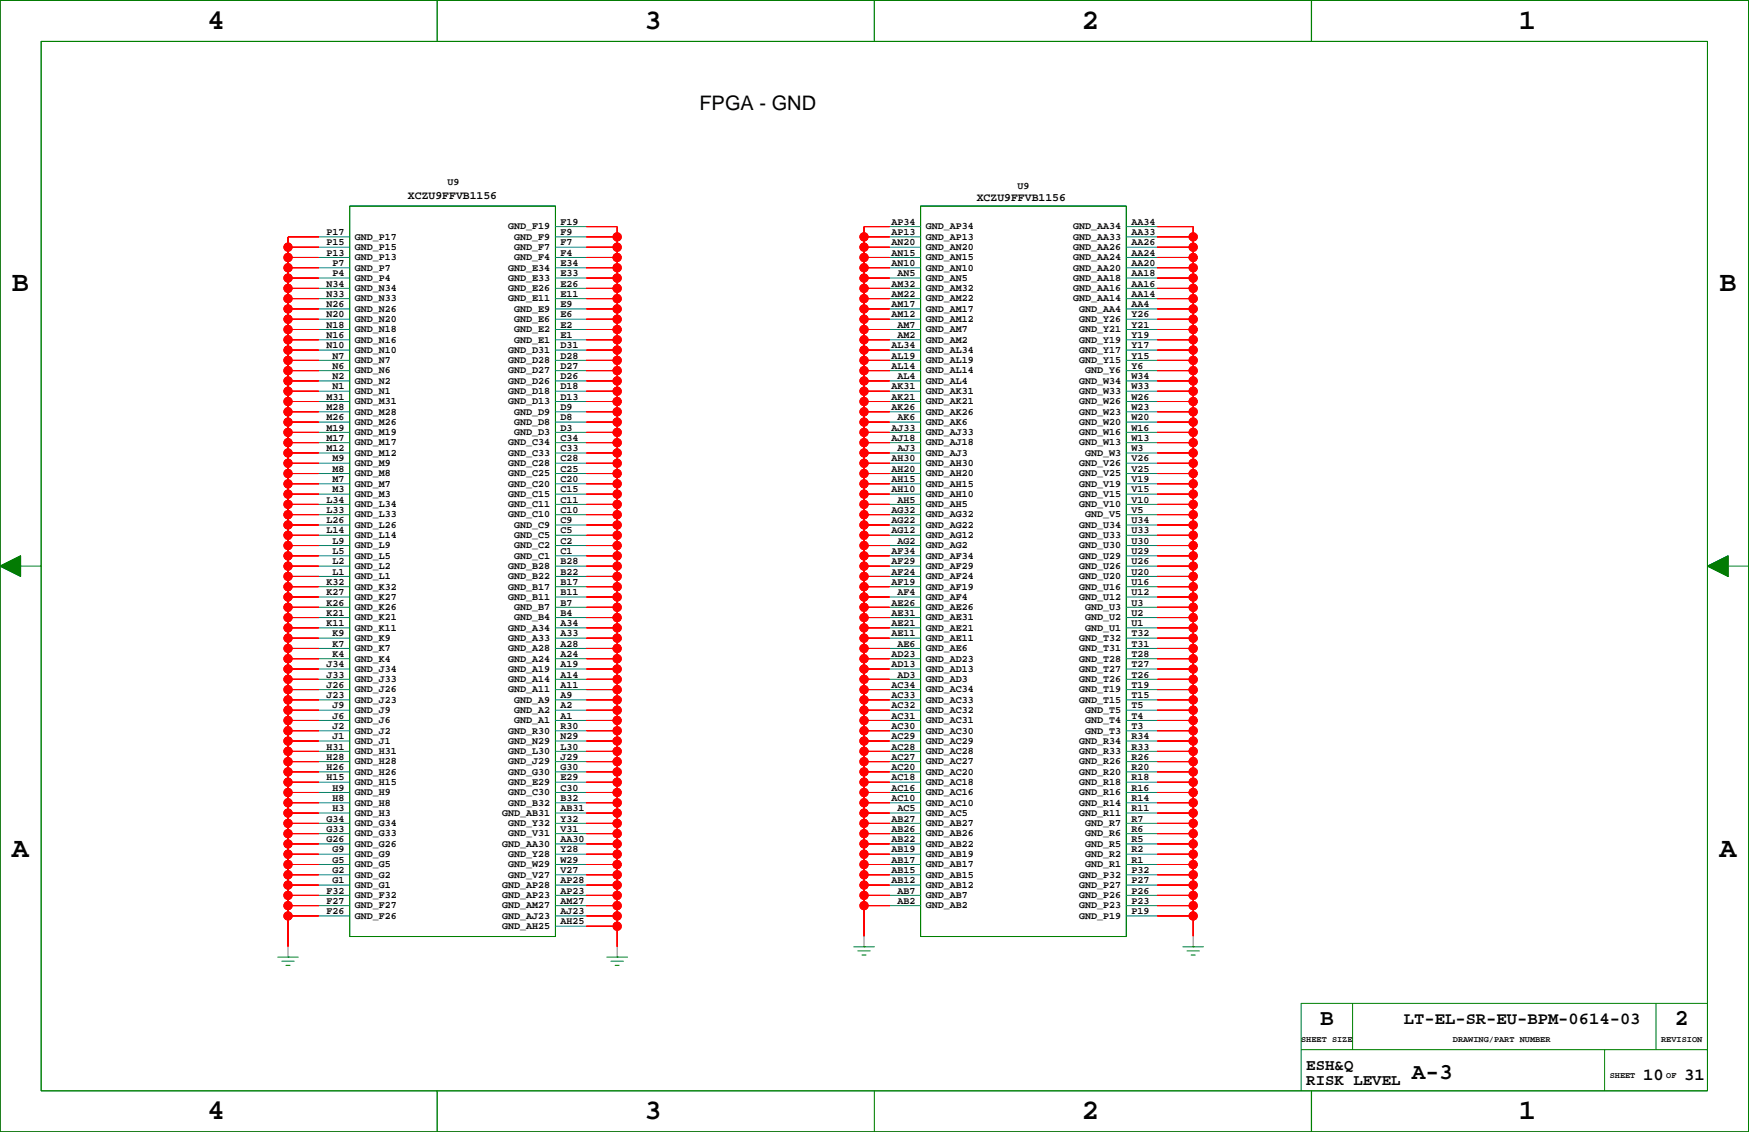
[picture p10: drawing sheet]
<svg xmlns="http://www.w3.org/2000/svg" width="432mm" height="279mm" viewBox="0 0 432 279" stroke-linecap="round" stroke-linejoin="round" font-family="sans-serif">
<defs><g id="words">
<g font-size="7.1">
<text x="51.2" y="7.1">4</text>
<text x="159.1" y="7.1">3</text>
<text x="267.1" y="7.1">2</text>
<text x="375" y="7.1">1</text>
<text x="3" y="71.9">B</text>
<text x="424.5" y="71.9">B</text>
<text x="3" y="211.5">A</text>
<text x="424.5" y="211.5">A</text>
<text x="51.2" y="276.3">4</text>
<text x="159.1" y="276.3">3</text>
<text x="267.1" y="276.3">2</text>
<text x="375" y="276.3">1</text>
</g>
<g font-size="5.6">
<text x="325.9" y="253.1">B</text>
<text x="413.5" y="253.1">2</text>
<text x="348.5" y="266.4">A-3</text>
</g>
<text font-size="4.9" x="172.7" y="27.1">FPGA - GND</text>
<g font-size="4.2">
<text x="346.6" y="252.7">LT-EL-SR-EU-BPM-0614-03</text>
<text x="405.7" y="266.6">10</text>
<text x="415.8" y="266.6">31</text>
</g>
<g font-size="3.9">
<text x="322.5" y="264">ESH&amp;Q</text>
<text x="322.5" y="267.8">RISK LEVEL</text>
</g>
<g font-size="2.8">
<text x="100.7" y="49.1">XCZU9FFVB1156</text>
<text x="241.2" y="49.6">XCZU9FFVB1156</text>
</g>
<g font-size="2.5">
<text x="110.5" y="45.6">U9</text>
<text x="251.2" y="46.6">U9</text>
<text x="80.6" y="58">P17</text>
<text x="87.6" y="59.2">GND_P17</text>
<text x="125.5" y="56.6">GND_F19</text>
<text x="127" y="59.2">GND_F9</text>
<text x="138.4" y="55.5">F19</text>
<text x="138.4" y="58">F9</text>
<text x="220.1" y="55.5">AP34</text>
<text x="220.1" y="58">AP13</text>
<text x="228.5" y="59.2">GND_AP13</text>
<text x="228.5" y="56.6">GND_AP34</text>
<text x="264.9" y="59.2">GND_AA33</text>
<text x="264.9" y="56.6">GND_AA34</text>
<text x="279.3" y="55.5">AA34</text>
<text x="279.3" y="58">AA33</text>
<text x="80.6" y="60.6">P15</text>
<text x="80.6" y="63.1">P13</text>
<text x="82.1" y="65.6">P7</text>
<text x="87.6" y="64.2">GND_P13</text>
<text x="87.6" y="61.7">GND_P15</text>
<text x="127" y="64.2">GND_F4</text>
<text x="127" y="61.7">GND_F7</text>
<text x="138.4" y="60.6">F7</text>
<text x="138.4" y="63.1">F4</text>
<text x="138.4" y="65.6">E34</text>
<text x="220.1" y="60.6">AN20</text>
<text x="220.1" y="63.1">AN15</text>
<text x="220.1" y="65.6">AN10</text>
<text x="228.5" y="64.2">GND_AN15</text>
<text x="228.5" y="61.7">GND_AN20</text>
<text x="264.9" y="64.2">GND_AA24</text>
<text x="264.9" y="61.7">GND_AA26</text>
<text x="279.3" y="60.6">AA26</text>
<text x="279.3" y="63.1">AA24</text>
<text x="279.3" y="65.6">AA20</text>
<text x="80.6" y="70.7">N34</text>
<text x="82.1" y="68.2">P4</text>
<text x="87.6" y="71.9">GND_N34</text>
<text x="87.6" y="69.3">GND_P4</text>
<text x="87.6" y="66.8">GND_P7</text>
<text x="125.5" y="71.9">GND_E26</text>
<text x="125.5" y="69.3">GND_E33</text>
<text x="125.5" y="66.8">GND_E34</text>
<text x="138.4" y="68.2">E33</text>
<text x="138.4" y="70.7">E26</text>
<text x="220.1" y="70.7">AM32</text>
<text x="221.6" y="68.2">AN5</text>
<text x="228.5" y="71.9">GND_AM32</text>
<text x="228.5" y="69.3">GND_AN5</text>
<text x="228.5" y="66.8">GND_AN10</text>
<text x="264.9" y="71.9">GND_AA16</text>
<text x="264.9" y="69.3">GND_AA18</text>
<text x="264.9" y="66.8">GND_AA20</text>
<text x="279.3" y="68.2">AA18</text>
<text x="279.3" y="70.7">AA16</text>
<text x="80.6" y="73.3">N33</text>
<text x="80.6" y="75.8">N26</text>
<text x="87.6" y="76.9">GND_N26</text>
<text x="87.6" y="74.4">GND_N33</text>
<text x="125.5" y="74.4">GND_E11</text>
<text x="127" y="76.9">GND_E9</text>
<text x="138.4" y="73.3">E11</text>
<text x="138.4" y="75.8">E9</text>
<text x="220.1" y="73.3">AM22</text>
<text x="220.1" y="75.8">AM17</text>
<text x="228.5" y="76.9">GND_AM17</text>
<text x="228.5" y="74.4">GND_AM22</text>
<text x="264.9" y="74.4">GND_AA14</text>
<text x="266.4" y="76.9">GND_AA4</text>
<text x="279.3" y="73.3">AA14</text>
<text x="279.3" y="75.8">AA4</text>
<text x="80.6" y="78.3">N20</text>
<text x="80.6" y="80.9">N18</text>
<text x="80.6" y="83.4">N16</text>
<text x="87.6" y="82">GND_N18</text>
<text x="87.6" y="79.5">GND_N20</text>
<text x="127" y="82">GND_E2</text>
<text x="127" y="79.5">GND_E6</text>
<text x="138.4" y="78.3">E6</text>
<text x="138.4" y="80.9">E2</text>
<text x="138.4" y="83.4">E1</text>
<text x="220.1" y="78.3">AM12</text>
<text x="221.6" y="80.9">AM7</text>
<text x="221.6" y="83.4">AM2</text>
<text x="228.5" y="82">GND_AM7</text>
<text x="228.5" y="79.5">GND_AM12</text>
<text x="266.4" y="82">GND_Y21</text>
<text x="266.4" y="79.5">GND_Y26</text>
<text x="279.3" y="78.3">Y26</text>
<text x="279.3" y="80.9">Y21</text>
<text x="279.3" y="83.4">Y19</text>
<text x="80.6" y="86">N10</text>
<text x="82.1" y="88.5">N7</text>
<text x="87.6" y="89.6">GND_N7</text>
<text x="87.6" y="87.1">GND_N10</text>
<text x="87.6" y="84.6">GND_N16</text>
<text x="125.5" y="89.6">GND_D28</text>
<text x="125.5" y="87.1">GND_D31</text>
<text x="127" y="84.6">GND_E1</text>
<text x="138.4" y="86">D31</text>
<text x="138.4" y="88.5">D28</text>
<text x="220.1" y="86">AL34</text>
<text x="220.1" y="88.5">AL19</text>
<text x="228.5" y="89.6">GND_AL19</text>
<text x="228.5" y="87.1">GND_AL34</text>
<text x="228.5" y="84.6">GND_AM2</text>
<text x="266.4" y="89.6">GND_Y15</text>
<text x="266.4" y="87.1">GND_Y17</text>
<text x="266.4" y="84.6">GND_Y19</text>
<text x="279.3" y="86">Y17</text>
<text x="279.3" y="88.5">Y15</text>
<text x="82.1" y="91">N6</text>
<text x="82.1" y="93.6">N2</text>
<text x="87.6" y="94.7">GND_N2</text>
<text x="87.6" y="92.2">GND_N6</text>
<text x="125.5" y="94.7">GND_D26</text>
<text x="125.5" y="92.2">GND_D27</text>
<text x="138.4" y="91">D27</text>
<text x="138.4" y="93.6">D26</text>
<text x="220.1" y="91">AL14</text>
<text x="221.6" y="93.6">AL4</text>
<text x="228.5" y="94.7">GND_AL4</text>
<text x="228.5" y="92.2">GND_AL14</text>
<text x="266.4" y="94.7">GND_W34</text>
<text x="267.9" y="92.2">GND_Y6</text>
<text x="279.3" y="91">Y6</text>
<text x="279.3" y="93.6">W34</text>
<text x="80.6" y="98.7">M31</text>
<text x="80.6" y="101.2">M28</text>
<text x="82.1" y="96.1">N1</text>
<text x="87.6" y="99.8">GND_M31</text>
<text x="87.6" y="97.3">GND_N1</text>
<text x="125.5" y="99.8">GND_D13</text>
<text x="125.5" y="97.3">GND_D18</text>
<text x="138.4" y="96.1">D18</text>
<text x="138.4" y="98.7">D13</text>
<text x="138.4" y="101.2">D9</text>
<text x="220.1" y="96.1">AK31</text>
<text x="220.1" y="98.7">AK21</text>
<text x="220.1" y="101.2">AK26</text>
<text x="228.5" y="99.8">GND_AK21</text>
<text x="228.5" y="97.3">GND_AK31</text>
<text x="266.4" y="99.8">GND_W26</text>
<text x="266.4" y="97.3">GND_W33</text>
<text x="279.3" y="96.1">W33</text>
<text x="279.3" y="98.7">W26</text>
<text x="279.3" y="101.2">W23</text>
<text x="80.6" y="103.7">M26</text>
<text x="80.6" y="106.3">M19</text>
<text x="87.6" y="107.4">GND_M19</text>
<text x="87.6" y="104.9">GND_M26</text>
<text x="87.6" y="102.3">GND_M28</text>
<text x="127" y="107.4">GND_D3</text>
<text x="127" y="104.9">GND_D8</text>
<text x="127" y="102.3">GND_D9</text>
<text x="138.4" y="103.7">D8</text>
<text x="138.4" y="106.3">D3</text>
<text x="220.1" y="106.3">AJ33</text>
<text x="221.6" y="103.7">AK6</text>
<text x="228.5" y="107.4">GND_AJ33</text>
<text x="228.5" y="104.9">GND_AK6</text>
<text x="228.5" y="102.3">GND_AK26</text>
<text x="266.4" y="107.4">GND_W16</text>
<text x="266.4" y="104.9">GND_W20</text>
<text x="266.4" y="102.3">GND_W23</text>
<text x="279.3" y="103.7">W20</text>
<text x="279.3" y="106.3">W16</text>
<text x="80.6" y="108.8">M17</text>
<text x="80.6" y="111.4">M12</text>
<text x="82.1" y="113.9">M9</text>
<text x="87.6" y="112.5">GND_M12</text>
<text x="87.6" y="110">GND_M17</text>
<text x="125.5" y="112.5">GND_C33</text>
<text x="125.5" y="110">GND_C34</text>
<text x="138.4" y="108.8">C34</text>
<text x="138.4" y="111.4">C33</text>
<text x="138.4" y="113.9">C28</text>
<text x="220.1" y="108.8">AJ18</text>
<text x="220.1" y="113.9">AH30</text>
<text x="221.6" y="111.4">AJ3</text>
<text x="228.5" y="112.5">GND_AJ3</text>
<text x="228.5" y="110">GND_AJ18</text>
<text x="266.4" y="110">GND_W13</text>
<text x="267.9" y="112.5">GND_W3</text>
<text x="279.3" y="108.8">W13</text>
<text x="279.3" y="111.4">W3</text>
<text x="279.3" y="113.9">V26</text>
<text x="82.1" y="116.4">M8</text>
<text x="82.1" y="119">M7</text>
<text x="87.6" y="117.6">GND_M8</text>
<text x="87.6" y="115">GND_M9</text>
<text x="125.5" y="117.6">GND_C25</text>
<text x="125.5" y="115">GND_C28</text>
<text x="138.4" y="116.4">C25</text>
<text x="138.4" y="119">C20</text>
<text x="220.1" y="116.4">AH20</text>
<text x="220.1" y="119">AH15</text>
<text x="228.5" y="117.6">GND_AH20</text>
<text x="228.5" y="115">GND_AH30</text>
<text x="266.4" y="117.6">GND_V25</text>
<text x="266.4" y="115">GND_V26</text>
<text x="279.3" y="116.4">V25</text>
<text x="279.3" y="119">V19</text>
<text x="80.6" y="124.1">L34</text>
<text x="82.1" y="121.5">M3</text>
<text x="87.6" y="125.2">GND_L34</text>
<text x="87.6" y="122.6">GND_M3</text>
<text x="87.6" y="120.1">GND_M7</text>
<text x="125.5" y="125.2">GND_C11</text>
<text x="125.5" y="122.6">GND_C15</text>
<text x="125.5" y="120.1">GND_C20</text>
<text x="138.4" y="121.5">C15</text>
<text x="138.4" y="124.1">C11</text>
<text x="220.1" y="121.5">AH10</text>
<text x="221.6" y="124.1">AH5</text>
<text x="228.5" y="125.2">GND_AH5</text>
<text x="228.5" y="122.6">GND_AH10</text>
<text x="228.5" y="120.1">GND_AH15</text>
<text x="266.4" y="125.2">GND_V10</text>
<text x="266.4" y="122.6">GND_V15</text>
<text x="266.4" y="120.1">GND_V19</text>
<text x="279.3" y="121.5">V15</text>
<text x="279.3" y="124.1">V10</text>
<text x="80.6" y="126.6">L33</text>
<text x="80.6" y="129.1">L26</text>
<text x="80.6" y="131.7">L14</text>
<text x="87.6" y="130.3">GND_L26</text>
<text x="87.6" y="127.7">GND_L33</text>
<text x="125.5" y="127.7">GND_C10</text>
<text x="127" y="130.3">GND_C9</text>
<text x="138.4" y="126.6">C10</text>
<text x="138.4" y="129.1">C9</text>
<text x="138.4" y="131.7">C5</text>
<text x="220.1" y="126.6">AG32</text>
<text x="220.1" y="129.1">AG22</text>
<text x="220.1" y="131.7">AG12</text>
<text x="228.5" y="130.3">GND_AG22</text>
<text x="228.5" y="127.7">GND_AG32</text>
<text x="266.4" y="130.3">GND_U34</text>
<text x="267.9" y="127.7">GND_V5</text>
<text x="279.3" y="126.6">V5</text>
<text x="279.3" y="129.1">U34</text>
<text x="279.3" y="131.7">U33</text>
<text x="82.1" y="134.2">L9</text>
<text x="82.1" y="136.8">L5</text>
<text x="87.6" y="137.9">GND_L5</text>
<text x="87.6" y="135.3">GND_L9</text>
<text x="87.6" y="132.8">GND_L14</text>
<text x="127" y="137.9">GND_C1</text>
<text x="127" y="135.3">GND_C2</text>
<text x="127" y="132.8">GND_C5</text>
<text x="138.4" y="134.2">C2</text>
<text x="138.4" y="136.8">C1</text>
<text x="220.1" y="136.8">AF34</text>
<text x="221.6" y="134.2">AG2</text>
<text x="228.5" y="137.9">GND_AF34</text>
<text x="228.5" y="135.3">GND_AG2</text>
<text x="228.5" y="132.8">GND_AG12</text>
<text x="266.4" y="137.9">GND_U29</text>
<text x="266.4" y="135.3">GND_U30</text>
<text x="266.4" y="132.8">GND_U33</text>
<text x="279.3" y="134.2">U30</text>
<text x="279.3" y="136.8">U29</text>
<text x="82.1" y="139.3">L2</text>
<text x="82.1" y="141.8">L1</text>
<text x="87.6" y="143">GND_L1</text>
<text x="87.6" y="140.4">GND_L2</text>
<text x="125.5" y="143">GND_B22</text>
<text x="125.5" y="140.4">GND_B28</text>
<text x="138.4" y="139.3">B28</text>
<text x="138.4" y="141.8">B22</text>
<text x="220.1" y="139.3">AF29</text>
<text x="220.1" y="141.8">AF24</text>
<text x="228.5" y="143">GND_AF24</text>
<text x="228.5" y="140.4">GND_AF29</text>
<text x="266.4" y="143">GND_U20</text>
<text x="266.4" y="140.4">GND_U26</text>
<text x="279.3" y="139.3">U26</text>
<text x="279.3" y="141.8">U20</text>
<text x="80.6" y="144.4">K32</text>
<text x="80.6" y="146.9">K27</text>
<text x="80.6" y="149.4">K26</text>
<text x="87.6" y="148">GND_K27</text>
<text x="87.6" y="145.5">GND_K32</text>
<text x="125.5" y="148">GND_B11</text>
<text x="125.5" y="145.5">GND_B17</text>
<text x="138.4" y="144.4">B17</text>
<text x="138.4" y="146.9">B11</text>
<text x="138.4" y="149.4">B7</text>
<text x="220.1" y="144.4">AF19</text>
<text x="220.1" y="149.4">AE26</text>
<text x="221.6" y="146.9">AF4</text>
<text x="228.5" y="148">GND_AF4</text>
<text x="228.5" y="145.5">GND_AF19</text>
<text x="266.4" y="148">GND_U12</text>
<text x="266.4" y="145.5">GND_U16</text>
<text x="279.3" y="144.4">U16</text>
<text x="279.3" y="146.9">U12</text>
<text x="279.3" y="149.4">U3</text>
<text x="80.6" y="152">K21</text>
<text x="80.6" y="154.5">K11</text>
<text x="87.6" y="155.7">GND_K11</text>
<text x="87.6" y="153.1">GND_K21</text>
<text x="87.6" y="150.6">GND_K26</text>
<text x="125.5" y="155.7">GND_A34</text>
<text x="127" y="153.1">GND_B4</text>
<text x="127" y="150.6">GND_B7</text>
<text x="138.4" y="152">B4</text>
<text x="138.4" y="154.5">A34</text>
<text x="220.1" y="152">AE31</text>
<text x="220.1" y="154.5">AE21</text>
<text x="228.5" y="155.7">GND_AE21</text>
<text x="228.5" y="153.1">GND_AE31</text>
<text x="228.5" y="150.6">GND_AE26</text>
<text x="267.9" y="155.7">GND_U1</text>
<text x="267.9" y="153.1">GND_U2</text>
<text x="267.9" y="150.6">GND_U3</text>
<text x="279.3" y="152">U2</text>
<text x="279.3" y="154.5">U1</text>
<text x="82.1" y="157.1">K9</text>
<text x="82.1" y="159.6">K7</text>
<text x="87.6" y="160.7">GND_K7</text>
<text x="87.6" y="158.2">GND_K9</text>
<text x="125.5" y="160.7">GND_A28</text>
<text x="125.5" y="158.2">GND_A33</text>
<text x="138.4" y="157.1">A33</text>
<text x="138.4" y="159.6">A28</text>
<text x="220.1" y="157.1">AE11</text>
<text x="221.6" y="159.6">AE6</text>
<text x="228.5" y="160.7">GND_AE6</text>
<text x="228.5" y="158.2">GND_AE11</text>
<text x="266.4" y="160.7">GND_T31</text>
<text x="266.4" y="158.2">GND_T32</text>
<text x="279.3" y="157.1">T32</text>
<text x="279.3" y="159.6">T31</text>
<text x="80.6" y="164.7">J34</text>
<text x="80.6" y="167.2">J33</text>
<text x="82.1" y="162.1">K4</text>
<text x="87.6" y="165.8">GND_J34</text>
<text x="87.6" y="163.3">GND_K4</text>
<text x="125.5" y="165.8">GND_A19</text>
<text x="125.5" y="163.3">GND_A24</text>
<text x="138.4" y="162.1">A24</text>
<text x="138.4" y="164.7">A19</text>
<text x="138.4" y="167.2">A14</text>
<text x="220.1" y="162.1">AD23</text>
<text x="220.1" y="164.7">AD13</text>
<text x="221.6" y="167.2">AD3</text>
<text x="228.5" y="165.8">GND_AD13</text>
<text x="228.5" y="163.3">GND_AD23</text>
<text x="266.4" y="165.8">GND_T27</text>
<text x="266.4" y="163.3">GND_T28</text>
<text x="279.3" y="162.1">T28</text>
<text x="279.3" y="164.7">T27</text>
<text x="279.3" y="167.2">T26</text>
<text x="80.6" y="169.8">J26</text>
<text x="80.6" y="172.3">J23</text>
<text x="87.6" y="173.4">GND_J23</text>
<text x="87.6" y="170.9">GND_J26</text>
<text x="87.6" y="168.4">GND_J33</text>
<text x="125.5" y="170.9">GND_A11</text>
<text x="125.5" y="168.4">GND_A14</text>
<text x="127" y="173.4">GND_A9</text>
<text x="138.4" y="169.8">A11</text>
<text x="138.4" y="172.3">A9</text>
<text x="220.1" y="169.8">AC34</text>
<text x="220.1" y="172.3">AC33</text>
<text x="228.5" y="173.4">GND_AC33</text>
<text x="228.5" y="170.9">GND_AC34</text>
<text x="228.5" y="168.4">GND_AD3</text>
<text x="266.4" y="173.4">GND_T15</text>
<text x="266.4" y="170.9">GND_T19</text>
<text x="266.4" y="168.4">GND_T26</text>
<text x="279.3" y="169.8">T19</text>
<text x="279.3" y="172.3">T15</text>
<text x="82.1" y="174.8">J9</text>
<text x="82.1" y="177.4">J6</text>
<text x="82.1" y="179.9">J2</text>
<text x="87.6" y="178.5">GND_J6</text>
<text x="87.6" y="176">GND_J9</text>
<text x="127" y="178.5">GND_A1</text>
<text x="127" y="176">GND_A2</text>
<text x="138.4" y="174.8">A2</text>
<text x="138.4" y="177.4">A1</text>
<text x="138.4" y="179.9">R30</text>
<text x="220.1" y="174.8">AC32</text>
<text x="220.1" y="177.4">AC31</text>
<text x="220.1" y="179.9">AC30</text>
<text x="228.5" y="178.5">GND_AC31</text>
<text x="228.5" y="176">GND_AC32</text>
<text x="267.9" y="178.5">GND_T4</text>
<text x="267.9" y="176">GND_T5</text>
<text x="279.3" y="174.8">T5</text>
<text x="279.3" y="177.4">T4</text>
<text x="279.3" y="179.9">T3</text>
<text x="80.6" y="185">H31</text>
<text x="82.1" y="182.5">J1</text>
<text x="87.6" y="183.6">GND_J1</text>
<text x="87.6" y="181.1">GND_J2</text>
<text x="125.5" y="183.6">GND_N29</text>
<text x="125.5" y="181.1">GND_R30</text>
<text x="138.4" y="182.5">N29</text>
<text x="138.4" y="185">L30</text>
<text x="220.1" y="182.5">AC29</text>
<text x="220.1" y="185">AC28</text>
<text x="228.5" y="183.6">GND_AC29</text>
<text x="228.5" y="181.1">GND_AC30</text>
<text x="266.4" y="183.6">GND_R34</text>
<text x="267.9" y="181.1">GND_T3</text>
<text x="279.3" y="182.5">R34</text>
<text x="279.3" y="185">R33</text>
<text x="80.6" y="187.5">H28</text>
<text x="80.6" y="190.1">H26</text>
<text x="87.6" y="191.2">GND_H26</text>
<text x="87.6" y="188.7">GND_H28</text>
<text x="87.6" y="186.1">GND_H31</text>
<text x="125.5" y="191.2">GND_G30</text>
<text x="125.5" y="188.7">GND_J29</text>
<text x="125.5" y="186.1">GND_L30</text>
<text x="138.4" y="187.5">J29</text>
<text x="138.4" y="190.1">G30</text>
<text x="220.1" y="187.5">AC27</text>
<text x="220.1" y="190.1">AC20</text>
<text x="228.5" y="191.2">GND_AC20</text>
<text x="228.5" y="188.7">GND_AC27</text>
<text x="228.5" y="186.1">GND_AC28</text>
<text x="266.4" y="191.2">GND_R20</text>
<text x="266.4" y="188.7">GND_R26</text>
<text x="266.4" y="186.1">GND_R33</text>
<text x="279.3" y="187.5">R26</text>
<text x="279.3" y="190.1">R20</text>
<text x="80.6" y="192.6">H15</text>
<text x="82.1" y="195.2">H9</text>
<text x="82.1" y="197.7">H8</text>
<text x="87.6" y="196.3">GND_H9</text>
<text x="87.6" y="193.8">GND_H15</text>
<text x="125.5" y="196.3">GND_C30</text>
<text x="125.5" y="193.8">GND_E29</text>
<text x="138.4" y="192.6">E29</text>
<text x="138.4" y="195.2">C30</text>
<text x="138.4" y="197.7">B32</text>
<text x="220.1" y="192.6">AC18</text>
<text x="220.1" y="195.2">AC16</text>
<text x="220.1" y="197.7">AC10</text>
<text x="228.5" y="196.3">GND_AC16</text>
<text x="228.5" y="193.8">GND_AC18</text>
<text x="266.4" y="196.3">GND_R16</text>
<text x="266.4" y="193.8">GND_R18</text>
<text x="279.3" y="192.6">R18</text>
<text x="279.3" y="195.2">R16</text>
<text x="279.3" y="197.7">R14</text>
<text x="80.6" y="202.8">G34</text>
<text x="82.1" y="200.2">H3</text>
<text x="87.6" y="203.9">GND_G34</text>
<text x="87.6" y="201.4">GND_H3</text>
<text x="87.6" y="198.8">GND_H8</text>
<text x="124" y="201.4">GND_AB31</text>
<text x="125.5" y="203.9">GND_Y32</text>
<text x="125.5" y="198.8">GND_B32</text>
<text x="138.4" y="200.2">AB31</text>
<text x="138.4" y="202.8">Y32</text>
<text x="220.1" y="202.8">AB27</text>
<text x="221.6" y="200.2">AC5</text>
<text x="228.5" y="203.9">GND_AB27</text>
<text x="228.5" y="201.4">GND_AC5</text>
<text x="228.5" y="198.8">GND_AC10</text>
<text x="266.4" y="201.4">GND_R11</text>
<text x="266.4" y="198.8">GND_R14</text>
<text x="267.9" y="203.9">GND_R7</text>
<text x="279.3" y="200.2">R11</text>
<text x="279.3" y="202.8">R7</text>
<text x="80.6" y="205.3">G33</text>
<text x="80.6" y="207.9">G26</text>
<text x="87.6" y="209">GND_G26</text>
<text x="87.6" y="206.5">GND_G33</text>
<text x="124" y="209">GND_AA30</text>
<text x="125.5" y="206.5">GND_V31</text>
<text x="138.4" y="205.3">V31</text>
<text x="138.4" y="207.9">AA30</text>
<text x="220.1" y="205.3">AB26</text>
<text x="220.1" y="207.9">AB22</text>
<text x="228.5" y="209">GND_AB22</text>
<text x="228.5" y="206.5">GND_AB26</text>
<text x="267.9" y="209">GND_R5</text>
<text x="267.9" y="206.5">GND_R6</text>
<text x="279.3" y="205.3">R6</text>
<text x="279.3" y="207.9">R5</text>
<text x="82.1" y="210.4">G9</text>
<text x="82.1" y="212.9">G5</text>
<text x="82.1" y="215.5">G2</text>
<text x="87.6" y="214.1">GND_G5</text>
<text x="87.6" y="211.5">GND_G9</text>
<text x="125.5" y="214.1">GND_W29</text>
<text x="125.5" y="211.5">GND_Y28</text>
<text x="138.4" y="210.4">Y28</text>
<text x="138.4" y="212.9">W29</text>
<text x="138.4" y="215.5">V27</text>
<text x="220.1" y="210.4">AB19</text>
<text x="220.1" y="212.9">AB17</text>
<text x="220.1" y="215.5">AB15</text>
<text x="228.5" y="214.1">GND_AB17</text>
<text x="228.5" y="211.5">GND_AB19</text>
<text x="267.9" y="214.1">GND_R1</text>
<text x="267.9" y="211.5">GND_R2</text>
<text x="279.3" y="210.4">R2</text>
<text x="279.3" y="212.9">R1</text>
<text x="279.3" y="215.5">P32</text>
<text x="80.6" y="220.6">F32</text>
<text x="82.1" y="218">G1</text>
<text x="87.6" y="221.7">GND_F32</text>
<text x="87.6" y="219.1">GND_G1</text>
<text x="87.6" y="216.6">GND_G2</text>
<text x="124" y="221.7">GND_AP23</text>
<text x="124" y="219.1">GND_AP28</text>
<text x="125.5" y="216.6">GND_V27</text>
<text x="138.4" y="218">AP28</text>
<text x="138.4" y="220.6">AP23</text>
<text x="220.1" y="218">AB12</text>
<text x="221.6" y="220.6">AB7</text>
<text x="228.5" y="221.7">GND_AB7</text>
<text x="228.5" y="219.1">GND_AB12</text>
<text x="228.5" y="216.6">GND_AB15</text>
<text x="266.4" y="221.7">GND_P26</text>
<text x="266.4" y="219.1">GND_P27</text>
<text x="266.4" y="216.6">GND_P32</text>
<text x="279.3" y="218">P27</text>
<text x="279.3" y="220.6">P26</text>
<text x="80.6" y="223.1">F27</text>
<text x="80.6" y="225.6">F26</text>
<text x="87.6" y="226.8">GND_F26</text>
<text x="87.6" y="224.2">GND_F27</text>
<text x="124" y="226.8">GND_AJ23</text>
<text x="124" y="224.2">GND_AM27</text>
<text x="138.4" y="223.1">AM27</text>
<text x="138.4" y="225.6">AJ23</text>
<text x="221.6" y="223.1">AB2</text>
<text x="228.5" y="224.2">GND_AB2</text>
<text x="266.4" y="226.8">GND_P19</text>
<text x="266.4" y="224.2">GND_P23</text>
<text x="279.3" y="223.1">P23</text>
<text x="279.3" y="225.6">P19</text>
<text x="124" y="229.3">GND_AH25</text>
<text x="138.4" y="228.2">AH25</text>
</g>
<g font-size="2.1">
<text x="321.2" y="257.1">SHEET SIZE</text>
<text x="358.7" y="257.1">DRAWING/PART NUMBER</text>
<text x="410.1" y="257.1">REVISION</text>
<text x="397.4" y="266">SHEET</text>
<text x="411.4" y="266">OF</text>
</g>
</g></defs>
<path d="M0 .1h431.7v279.3h-431.7z" fill="none" stroke="#000" stroke-width=".25"/>
<g fill="none" stroke="#008000" stroke-width=".25">
<path d="M0 .1h431.7v279.3h-431.7zM10.2 10.2h411.3v259h-411.3zM86.3 50.9h50.8v180.3h-50.8zM227.3 50.9h50.8v180.3h-50.8zM0 139.7l5.1-2.5v5.1zM5.1 139.7h5.1M421.5 139.7l5.1-2.5v5.1zM426.6 139.7h5.1M68.6 236.2h5M69.6 237.2h3M70.6 238.3h1M71.1 236.2h.1"/>
<path d="M149.8 236.2h5.1M150.8 237.2h3.1M151.9 238.3h1M152.4 236.2h.1M210.8 233.7h5.1M211.8 234.7h3M212.8 235.7h1M213.3 233.7h.1M292 233.7h5.1M293 234.7h3.1M294.1 235.7h1M294.6 233.7h.1"/>
<path d="M321.2 259.1h100.3M333.9 247.7v11.4M396.1 259.1v10.1M408.8 247.7v11.4M421.5 247.7h-100.3v21.5M215.9 269.2v10.2"/>
</g>
<g fill="none" stroke="#008080" stroke-width=".25">
<path d="M78.7 58.5h7.6M137.1 58.5h7.6M137.1 55.9h7.6M219.7 58.5h7.6M219.7 55.9h7.6M278.1 58.5h7.6M278.1 55.9h7.6M78.7 78.8h7.6M78.7 76.2h7.6M78.7 73.7h7.6M78.7 71.2h7.6M78.7 68.6h7.6"/>
<path d="M78.7 66.1h7.6M78.7 63.5h7.6M78.7 61h7.6M137.1 78.8h7.6M137.1 76.2h7.6M137.1 73.7h7.6M137.1 71.2h7.6M137.1 68.6h7.6M137.1 66.1h7.6M137.1 63.5h7.6M137.1 61h7.6M219.7 78.8h7.6"/>
<path d="M219.7 76.2h7.6M219.7 73.7h7.6M219.7 71.2h7.6M219.7 68.6h7.6M219.7 66.1h7.6M219.7 63.5h7.6M219.7 61h7.6M278.1 78.8h7.6M278.1 76.2h7.6M278.1 73.7h7.6M278.1 71.2h7.6M278.1 68.6h7.6"/>
<path d="M278.1 66.1h7.6M278.1 63.5h7.6M278.1 61h7.6M78.7 99.1h7.6M78.7 96.6h7.6M78.7 94h7.6M78.7 91.5h7.6M78.7 88.9h7.6M78.7 86.4h7.6M78.7 83.9h7.6M78.7 81.3h7.6M137.1 99.1h7.6"/>
<path d="M137.1 96.6h7.6M137.1 94h7.6M137.1 91.5h7.6M137.1 88.9h7.6M137.1 86.4h7.6M137.1 83.9h7.6M137.1 81.3h7.6M219.7 99.1h7.6M219.7 96.6h7.6M219.7 94h7.6M219.7 91.5h7.6M219.7 88.9h7.6"/>
<path d="M219.7 86.4h7.6M219.7 83.9h7.6M219.7 81.3h7.6M278.1 99.1h7.6M278.1 96.6h7.6M278.1 94h7.6M278.1 91.5h7.6M278.1 88.9h7.6M278.1 86.4h7.6M278.1 83.9h7.6M278.1 81.3h7.6M78.7 119.4h7.6"/>
<path d="M78.7 116.9h7.6M78.7 114.3h7.6M78.7 111.8h7.6M78.7 109.3h7.6M78.7 106.7h7.6M78.7 104.2h7.6M78.7 101.6h7.6M137.1 119.4h7.6M137.1 116.9h7.6M137.1 114.3h7.6M137.1 111.8h7.6M137.1 109.3h7.6"/>
<path d="M137.1 106.7h7.6M137.1 104.2h7.6M137.1 101.6h7.6M219.7 119.4h7.6M219.7 116.9h7.6M219.7 114.3h7.6M219.7 111.8h7.6M219.7 109.3h7.6M219.7 106.7h7.6M219.7 104.2h7.6M219.7 101.6h7.6M278.1 119.4h7.6"/>
<path d="M278.1 116.9h7.6M278.1 114.3h7.6M278.1 111.8h7.6M278.1 109.3h7.6M278.1 106.7h7.6M278.1 104.2h7.6M278.1 101.6h7.6M78.7 139.7h7.6M78.7 137.2h7.6M78.7 134.7h7.6M78.7 132.1h7.6M78.7 129.6h7.6"/>
<path d="M78.7 127h7.6M78.7 124.5h7.6M78.7 122h7.6M137.1 139.7h7.6M137.1 137.2h7.6M137.1 134.7h7.6M137.1 132.1h7.6M137.1 129.6h7.6M137.1 127h7.6M137.1 124.5h7.6M137.1 122h7.6M219.7 139.7h7.6"/>
<path d="M219.7 137.2h7.6M219.7 134.7h7.6M219.7 132.1h7.6M219.7 129.6h7.6M219.7 127h7.6M219.7 124.5h7.6M219.7 122h7.6M278.1 139.7h7.6M278.1 137.2h7.6M278.1 134.7h7.6M278.1 132.1h7.6M278.1 129.6h7.6"/>
<path d="M278.1 127h7.6M278.1 124.5h7.6M278.1 122h7.6M78.7 157.5h7.6M78.7 155h7.6M78.7 152.4h7.6M78.7 149.9h7.6M78.7 147.3h7.6M78.7 144.8h7.6M78.7 142.3h7.6M137.1 157.5h7.6M137.1 155h7.6"/>
<path d="M137.1 152.4h7.6M137.1 149.9h7.6M137.1 147.3h7.6M137.1 144.8h7.6M137.1 142.3h7.6M219.7 157.5h7.6M219.7 155h7.6M219.7 152.4h7.6M219.7 149.9h7.6M219.7 147.3h7.6M219.7 144.8h7.6M219.7 142.3h7.6"/>
<path d="M278.1 157.5h7.6M278.1 155h7.6M278.1 152.4h7.6M278.1 149.9h7.6M278.1 147.3h7.6M278.1 144.8h7.6M278.1 142.3h7.6M78.7 177.8h7.6M78.7 175.3h7.6M78.7 172.7h7.6M78.7 170.2h7.6M78.7 167.7h7.6"/>
<path d="M78.7 165.1h7.6M78.7 162.6h7.6M78.7 160h7.6M137.1 177.8h7.6M137.1 175.3h7.6M137.1 172.7h7.6M137.1 170.2h7.6M137.1 167.7h7.6M137.1 165.1h7.6M137.1 162.6h7.6M137.1 160h7.6M219.7 177.8h7.6"/>
<path d="M219.7 175.3h7.6M219.7 172.7h7.6M219.7 170.2h7.6M219.7 167.7h7.6M219.7 165.1h7.6M219.7 162.6h7.6M219.7 160h7.6M278.1 177.8h7.6M278.1 175.3h7.6M278.1 172.7h7.6M278.1 170.2h7.6M278.1 167.7h7.6"/>
<path d="M278.1 165.1h7.6M278.1 162.6h7.6M278.1 160h7.6M78.7 198.1h7.6M78.7 195.6h7.6M78.7 193.1h7.6M78.7 190.5h7.6M78.7 188h7.6M78.7 185.4h7.6M78.7 182.9h7.6M78.7 180.4h7.6M137.1 198.1h7.6"/>
<path d="M137.1 195.6h7.6M137.1 193.1h7.6M137.1 190.5h7.6M137.1 188h7.6M137.1 185.4h7.6M137.1 182.9h7.6M137.1 180.4h7.6M219.7 198.1h7.6M219.7 195.6h7.6M219.7 193.1h7.6M219.7 190.5h7.6M219.7 188h7.6"/>
<path d="M219.7 185.4h7.6M219.7 182.9h7.6M219.7 180.4h7.6M278.1 198.1h7.6M278.1 195.6h7.6M278.1 193.1h7.6M278.1 190.5h7.6M278.1 188h7.6M278.1 185.4h7.6M278.1 182.9h7.6M278.1 180.4h7.6M78.7 218.5h7.6"/>
<path d="M78.7 215.9h7.6M78.7 213.4h7.6M78.7 210.8h7.6M78.7 208.3h7.6M78.7 205.8h7.6M78.7 203.2h7.6M78.7 200.7h7.6M137.1 218.5h7.6M137.1 215.9h7.6M137.1 213.4h7.6M137.1 210.8h7.6M137.1 208.3h7.6"/>
<path d="M137.1 205.8h7.6M137.1 203.2h7.6M137.1 200.7h7.6M219.7 218.5h7.6M219.7 215.9h7.6M219.7 213.4h7.6M219.7 210.8h7.6M219.7 208.3h7.6M219.7 205.8h7.6M219.7 203.2h7.6M219.7 200.7h7.6M278.1 218.5h7.6"/>
<path d="M278.1 215.9h7.6M278.1 213.4h7.6M278.1 210.8h7.6M278.1 208.3h7.6M278.1 205.8h7.6M278.1 203.2h7.6M278.1 200.7h7.6M78.7 226.1h7.6M78.7 223.5h7.6M78.7 221h7.6M137.1 228.6h7.6M137.1 226.1h7.6"/>
<path d="M137.1 223.5h7.6M137.1 221h7.6M219.7 223.5h7.6M219.7 221h7.6M278.1 226.1h7.6M278.1 223.5h7.6M278.1 221h7.6"/>
</g>
<path d="M71.1 233.7v2.5M152.4 233.7v2.5M213.3 231.2v2.5M294.6 231.2v2.5" fill="none" stroke="#808080" stroke-width=".25"/>
<g fill="#f00" stroke="#f00" stroke-width=".25">
<path d="M152.4 218.5v2.5z" fill-rule="evenodd"/>
<path d="M152.4 223.5v2.6z" fill-rule="evenodd"/>
<path d="M152.4 205.8v2.5z" fill-rule="evenodd"/>
<path d="M152.4 208.3v2.5z" fill-rule="evenodd"/>
<path d="M152.4 210.8v2.6z" fill-rule="evenodd"/>
<path d="M152.4 213.4v2.5z" fill-rule="evenodd"/>
<path d="M152.4 215.9v2.6z" fill-rule="evenodd"/>
<path d="M152.4 193.1v2.5z" fill-rule="evenodd"/>
<path d="M152.4 195.6v2.5z" fill-rule="evenodd"/>
<path d="M152.4 198.1v2.6z" fill-rule="evenodd"/>
<path d="M152.4 200.7v2.5z" fill-rule="evenodd"/>
<path d="M152.4 203.2v2.6z" fill-rule="evenodd"/>
<path d="M152.4 180.4v2.5z" fill-rule="evenodd"/>
<path d="M152.4 182.9v2.5z" fill-rule="evenodd"/>
<path d="M152.4 185.4v2.6z" fill-rule="evenodd"/>
<path d="M152.4 188v2.5z" fill-rule="evenodd"/>
<path d="M152.4 190.5v2.6z" fill-rule="evenodd"/>
<path d="M152.4 167.7v2.5z" fill-rule="evenodd"/>
<path d="M152.4 170.2v2.5z" fill-rule="evenodd"/>
<path d="M152.4 172.7v2.6z" fill-rule="evenodd"/>
<path d="M152.4 175.3v2.5z" fill-rule="evenodd"/>
<path d="M152.4 177.8v2.6z" fill-rule="evenodd"/>
<path d="M152.4 155v2.5z" fill-rule="evenodd"/>
<path d="M152.4 157.5v2.5z" fill-rule="evenodd"/>
<path d="M152.4 160v2.6z" fill-rule="evenodd"/>
<path d="M152.4 162.6v2.5z" fill-rule="evenodd"/>
<path d="M152.4 165.1v2.6z" fill-rule="evenodd"/>
<path d="M152.4 142.3v2.5z" fill-rule="evenodd"/>
<path d="M152.4 144.8v2.5z" fill-rule="evenodd"/>
<path d="M152.4 147.3v2.6z" fill-rule="evenodd"/>
<path d="M152.4 149.9v2.5z" fill-rule="evenodd"/>
<path d="M152.4 152.4v2.6z" fill-rule="evenodd"/>
<path d="M152.4 129.6v2.5z" fill-rule="evenodd"/>
<path d="M152.4 132.1v2.6z" fill-rule="evenodd"/>
<path d="M152.4 134.7v2.5z" fill-rule="evenodd"/>
<path d="M152.4 137.2v2.5z" fill-rule="evenodd"/>
<path d="M152.4 139.7v2.6z" fill-rule="evenodd"/>
<path d="M152.4 116.9v2.5z" fill-rule="evenodd"/>
<path d="M152.4 119.4v2.6z" fill-rule="evenodd"/>
<path d="M152.4 122v2.5z" fill-rule="evenodd"/>
<path d="M152.4 124.5v2.5z" fill-rule="evenodd"/>
<path d="M152.4 127v2.6z" fill-rule="evenodd"/>
<path d="M152.4 104.2v2.5z" fill-rule="evenodd"/>
<path d="M152.4 109.3v2.5z" fill-rule="evenodd"/>
<path d="M152.4 111.8v2.5z" fill-rule="evenodd"/>
<path d="M152.4 114.3v2.6z" fill-rule="evenodd"/>
<path d="M152.4 91.5v2.5z" fill-rule="evenodd"/>
<path d="M152.4 94v2.6z" fill-rule="evenodd"/>
<path d="M152.4 96.6v2.5z" fill-rule="evenodd"/>
<path d="M152.4 99.1v2.5z" fill-rule="evenodd"/>
<path d="M152.4 101.6v2.6z" fill-rule="evenodd"/>
<path d="M152.4 78.8v2.5z" fill-rule="evenodd"/>
<path d="M152.4 81.3v2.6z" fill-rule="evenodd"/>
<path d="M152.4 83.9v2.5z" fill-rule="evenodd"/>
<path d="M152.4 86.4v2.5z" fill-rule="evenodd"/>
<path d="M152.4 88.9v2.6z" fill-rule="evenodd"/>
<path d="M152.4 66.1v2.5z" fill-rule="evenodd"/>
<path d="M152.4 68.6v2.6z" fill-rule="evenodd"/>
<path d="M152.4 71.2v2.5z" fill-rule="evenodd"/>
<path d="M152.4 73.7v2.5z" fill-rule="evenodd"/>
<path d="M152.4 76.2v2.6z" fill-rule="evenodd"/>
<path d="M152.4 55.9v2.6z" fill-rule="evenodd"/>
<path d="M144.7 63.5h7.7z" fill-rule="evenodd"/>
<path d="M144.7 61h7.7z" fill-rule="evenodd"/>
<path d="M144.7 58.5h7.7z" fill-rule="evenodd"/>
<path d="M144.7 76.2h7.7z" fill-rule="evenodd"/>
<path d="M144.7 73.7h7.7z" fill-rule="evenodd"/>
<path d="M144.7 71.2h7.7z" fill-rule="evenodd"/>
<path d="M144.7 68.6h7.7z" fill-rule="evenodd"/>
<path d="M144.7 66.1h7.7z" fill-rule="evenodd"/>
<path d="M144.7 88.9h7.7z" fill-rule="evenodd"/>
<path d="M144.7 86.4h7.7z" fill-rule="evenodd"/>
<path d="M144.7 83.9h7.7z" fill-rule="evenodd"/>
<path d="M144.7 81.3h7.7z" fill-rule="evenodd"/>
<path d="M144.7 78.8h7.7z" fill-rule="evenodd"/>
<path d="M144.7 101.6h7.7z" fill-rule="evenodd"/>
<path d="M144.7 99.1h7.7z" fill-rule="evenodd"/>
<path d="M144.7 96.6h7.7z" fill-rule="evenodd"/>
<path d="M144.7 94h7.7z" fill-rule="evenodd"/>
<path d="M144.7 91.5h7.7z" fill-rule="evenodd"/>
<path d="M144.7 114.3h7.7z" fill-rule="evenodd"/>
<path d="M144.7 109.3h7.7z" fill-rule="evenodd"/>
<path d="M144.7 106.7h7.7z" fill-rule="evenodd"/>
<path d="M144.7 104.2h7.7z" fill-rule="evenodd"/>
<path d="M144.7 127h7.7z" fill-rule="evenodd"/>
<path d="M144.7 124.5h7.7z" fill-rule="evenodd"/>
<path d="M144.7 122h7.7z" fill-rule="evenodd"/>
<path d="M144.7 119.4h7.7z" fill-rule="evenodd"/>
<path d="M144.7 116.9h7.7z" fill-rule="evenodd"/>
<path d="M144.7 139.7h7.7z" fill-rule="evenodd"/>
<path d="M144.7 137.2h7.7z" fill-rule="evenodd"/>
<path d="M144.7 134.7h7.7z" fill-rule="evenodd"/>
<path d="M144.7 132.1h7.7z" fill-rule="evenodd"/>
<path d="M144.7 129.6h7.7z" fill-rule="evenodd"/>
<path d="M144.7 152.4h7.7z" fill-rule="evenodd"/>
<path d="M144.7 149.9h7.7z" fill-rule="evenodd"/>
<path d="M144.7 147.3h7.7z" fill-rule="evenodd"/>
<path d="M144.7 144.8h7.7z" fill-rule="evenodd"/>
<path d="M144.7 142.3h7.7z" fill-rule="evenodd"/>
<path d="M144.7 165.1h7.7z" fill-rule="evenodd"/>
<path d="M144.7 162.6h7.7z" fill-rule="evenodd"/>
<path d="M144.7 160h7.7z" fill-rule="evenodd"/>
<path d="M144.7 157.5h7.7z" fill-rule="evenodd"/>
<path d="M144.7 155h7.7z" fill-rule="evenodd"/>
<path d="M144.7 177.8h7.7z" fill-rule="evenodd"/>
<path d="M144.7 175.3h7.7z" fill-rule="evenodd"/>
<path d="M144.7 172.7h7.7z" fill-rule="evenodd"/>
<path d="M144.7 170.2h7.7z" fill-rule="evenodd"/>
<path d="M144.7 167.7h7.7z" fill-rule="evenodd"/>
<path d="M144.7 190.5h7.7z" fill-rule="evenodd"/>
<path d="M144.7 188h7.7z" fill-rule="evenodd"/>
<path d="M144.7 185.4h7.7z" fill-rule="evenodd"/>
<path d="M144.7 182.9h7.7z" fill-rule="evenodd"/>
<path d="M144.7 180.4h7.7z" fill-rule="evenodd"/>
<path d="M144.7 203.2h7.7z" fill-rule="evenodd"/>
<path d="M144.7 200.7h7.7z" fill-rule="evenodd"/>
<path d="M144.7 198.1h7.7z" fill-rule="evenodd"/>
<path d="M144.7 195.6h7.7z" fill-rule="evenodd"/>
<path d="M144.7 193.1h7.7z" fill-rule="evenodd"/>
<path d="M144.7 215.9h7.7z" fill-rule="evenodd"/>
<path d="M144.7 213.4h7.7z" fill-rule="evenodd"/>
<path d="M144.7 210.8h7.7z" fill-rule="evenodd"/>
<path d="M144.7 208.3h7.7z" fill-rule="evenodd"/>
<path d="M144.7 205.8h7.7z" fill-rule="evenodd"/>
<path d="M144.7 226.1h7.7z" fill-rule="evenodd"/>
<path d="M144.7 223.5h7.7z" fill-rule="evenodd"/>
<path d="M144.7 221h7.7z" fill-rule="evenodd"/>
<path d="M144.7 218.5h7.7z" fill-rule="evenodd"/>
<path d="M152.4 221v2.5z" fill-rule="evenodd"/>
<path d="M152.4 106.7v2.6z" fill-rule="evenodd"/>
<path d="M144.7 111.8h7.7z" fill-rule="evenodd"/>
<path d="M152.4 63.5v2.6z" fill-rule="evenodd"/>
<path d="M152.4 228.6v5.1z" fill-rule="evenodd"/>
<path d="M144.7 228.6h7.7z" fill-rule="evenodd"/>
<path d="M152.4 226.1v2.5z" fill-rule="evenodd"/>
<path d="M152.4 61v2.5z" fill-rule="evenodd"/>
<path d="M152.4 58.5v2.5z" fill-rule="evenodd"/>
<path d="M144.7 55.9h7.7z" fill-rule="evenodd"/>
<path d="M71.1 215.9v2.6z" fill-rule="evenodd"/>
<path d="M71.1 218.5v2.5z" fill-rule="evenodd"/>
<path d="M71.1 223.5v2.6z" fill-rule="evenodd"/>
<path d="M71.1 226.1v7.6z" fill-rule="evenodd"/>
<path d="M71.1 203.2v2.6z" fill-rule="evenodd"/>
<path d="M71.1 205.8v2.5z" fill-rule="evenodd"/>
<path d="M71.1 208.3v2.5z" fill-rule="evenodd"/>
<path d="M71.1 210.8v2.6z" fill-rule="evenodd"/>
<path d="M71.1 213.4v2.5z" fill-rule="evenodd"/>
<path d="M71.1 190.5v2.6z" fill-rule="evenodd"/>
<path d="M71.1 193.1v2.5z" fill-rule="evenodd"/>
<path d="M71.1 195.6v2.5z" fill-rule="evenodd"/>
<path d="M71.1 198.1v2.6z" fill-rule="evenodd"/>
<path d="M71.1 200.7v2.5z" fill-rule="evenodd"/>
<path d="M71.1 177.8v2.6z" fill-rule="evenodd"/>
<path d="M71.1 180.4v2.5z" fill-rule="evenodd"/>
<path d="M71.1 182.9v2.5z" fill-rule="evenodd"/>
<path d="M71.1 185.4v2.6z" fill-rule="evenodd"/>
<path d="M71.1 188v2.5z" fill-rule="evenodd"/>
<path d="M71.1 165.1v2.6z" fill-rule="evenodd"/>
<path d="M71.1 167.7v2.5z" fill-rule="evenodd"/>
<path d="M71.1 170.2v2.5z" fill-rule="evenodd"/>
<path d="M71.1 172.7v2.6z" fill-rule="evenodd"/>
<path d="M71.1 175.3v2.5z" fill-rule="evenodd"/>
<path d="M71.1 152.4v2.6z" fill-rule="evenodd"/>
<path d="M71.1 157.5v2.5z" fill-rule="evenodd"/>
<path d="M71.1 160v2.6z" fill-rule="evenodd"/>
<path d="M71.1 162.6v2.5z" fill-rule="evenodd"/>
<path d="M71.1 139.7v2.6z" fill-rule="evenodd"/>
<path d="M71.1 142.3v2.5z" fill-rule="evenodd"/>
<path d="M71.1 144.8v2.5z" fill-rule="evenodd"/>
<path d="M71.1 147.3v2.6z" fill-rule="evenodd"/>
<path d="M71.1 149.9v2.5z" fill-rule="evenodd"/>
<path d="M71.1 127v2.6z" fill-rule="evenodd"/>
<path d="M71.1 129.6v2.5z" fill-rule="evenodd"/>
<path d="M71.1 132.1v2.6z" fill-rule="evenodd"/>
<path d="M71.1 134.7v2.5z" fill-rule="evenodd"/>
<path d="M71.1 137.2v2.5z" fill-rule="evenodd"/>
<path d="M71.1 116.9v2.5z" fill-rule="evenodd"/>
<path d="M71.1 119.4v2.6z" fill-rule="evenodd"/>
<path d="M71.1 122v2.5z" fill-rule="evenodd"/>
<path d="M71.1 124.5v2.5z" fill-rule="evenodd"/>
<path d="M71.1 101.6v2.6z" fill-rule="evenodd"/>
<path d="M71.1 104.2v2.5z" fill-rule="evenodd"/>
<path d="M71.1 106.7v2.6z" fill-rule="evenodd"/>
<path d="M71.1 109.3v2.5z" fill-rule="evenodd"/>
<path d="M71.1 111.8v2.5z" fill-rule="evenodd"/>
<path d="M71.1 88.9v2.6z" fill-rule="evenodd"/>
<path d="M71.1 91.5v2.5z" fill-rule="evenodd"/>
<path d="M71.1 94v2.6z" fill-rule="evenodd"/>
<path d="M71.1 96.6v2.5z" fill-rule="evenodd"/>
<path d="M71.1 99.1v2.5z" fill-rule="evenodd"/>
<path d="M71.1 76.2v2.6z" fill-rule="evenodd"/>
<path d="M71.1 78.8v2.5z" fill-rule="evenodd"/>
<path d="M71.1 81.3v2.6z" fill-rule="evenodd"/>
<path d="M71.1 83.9v2.5z" fill-rule="evenodd"/>
<path d="M71.1 86.4v2.5z" fill-rule="evenodd"/>
<path d="M71.1 63.5v2.6z" fill-rule="evenodd"/>
<path d="M71.1 66.1v2.5z" fill-rule="evenodd"/>
<path d="M71.1 68.6v2.6z" fill-rule="evenodd"/>
<path d="M71.1 71.2v2.5z" fill-rule="evenodd"/>
<path d="M71.1 73.7v2.5z" fill-rule="evenodd"/>
<path d="M71.1 58.5v2.5z" fill-rule="evenodd"/>
<path d="M71.1 61h7.6z" fill-rule="evenodd"/>
<path d="M71.1 73.7h7.6z" fill-rule="evenodd"/>
<path d="M71.1 71.2h7.6z" fill-rule="evenodd"/>
<path d="M71.1 68.6h7.6z" fill-rule="evenodd"/>
<path d="M71.1 66.1h7.6z" fill-rule="evenodd"/>
<path d="M71.1 63.5h7.6z" fill-rule="evenodd"/>
<path d="M71.1 86.4h7.6z" fill-rule="evenodd"/>
<path d="M71.1 83.9h7.6z" fill-rule="evenodd"/>
<path d="M71.1 81.3h7.6z" fill-rule="evenodd"/>
<path d="M71.1 78.8h7.6z" fill-rule="evenodd"/>
<path d="M71.1 76.2h7.6z" fill-rule="evenodd"/>
<path d="M71.1 99.1h7.6z" fill-rule="evenodd"/>
<path d="M71.1 96.6h7.6z" fill-rule="evenodd"/>
<path d="M71.1 94h7.6z" fill-rule="evenodd"/>
<path d="M71.1 91.5h7.6z" fill-rule="evenodd"/>
<path d="M71.1 88.9h7.6z" fill-rule="evenodd"/>
<path d="M71.1 109.3h7.6z" fill-rule="evenodd"/>
<path d="M71.1 106.7h7.6z" fill-rule="evenodd"/>
<path d="M71.1 104.2h7.6z" fill-rule="evenodd"/>
<path d="M71.1 101.6h7.6z" fill-rule="evenodd"/>
<path d="M71.1 124.5h7.6z" fill-rule="evenodd"/>
<path d="M71.1 122h7.6z" fill-rule="evenodd"/>
<path d="M71.1 119.4h7.6z" fill-rule="evenodd"/>
<path d="M71.1 116.9h7.6z" fill-rule="evenodd"/>
<path d="M71.1 114.3h7.6z" fill-rule="evenodd"/>
<path d="M71.1 137.2h7.6z" fill-rule="evenodd"/>
<path d="M71.1 134.7h7.6z" fill-rule="evenodd"/>
<path d="M71.1 132.1h7.6z" fill-rule="evenodd"/>
<path d="M71.1 129.6h7.6z" fill-rule="evenodd"/>
<path d="M71.1 127h7.6z" fill-rule="evenodd"/>
<path d="M71.1 149.9h7.6z" fill-rule="evenodd"/>
<path d="M71.1 147.3h7.6z" fill-rule="evenodd"/>
<path d="M71.1 144.8h7.6z" fill-rule="evenodd"/>
<path d="M71.1 142.3h7.6z" fill-rule="evenodd"/>
<path d="M71.1 139.7h7.6z" fill-rule="evenodd"/>
<path d="M71.1 162.6h7.6z" fill-rule="evenodd"/>
<path d="M71.1 160h7.6z" fill-rule="evenodd"/>
<path d="M71.1 157.5h7.6z" fill-rule="evenodd"/>
<path d="M71.1 155h7.6z" fill-rule="evenodd"/>
<path d="M71.1 152.4h7.6z" fill-rule="evenodd"/>
<path d="M71.1 175.3h7.6z" fill-rule="evenodd"/>
<path d="M71.1 172.7h7.6z" fill-rule="evenodd"/>
<path d="M71.1 170.2h7.6z" fill-rule="evenodd"/>
<path d="M71.1 167.7h7.6z" fill-rule="evenodd"/>
<path d="M71.1 165.1h7.6z" fill-rule="evenodd"/>
<path d="M71.1 188h7.6z" fill-rule="evenodd"/>
<path d="M71.1 185.4h7.6z" fill-rule="evenodd"/>
<path d="M71.1 182.9h7.6z" fill-rule="evenodd"/>
<path d="M71.1 180.4h7.6z" fill-rule="evenodd"/>
<path d="M71.1 177.8h7.6z" fill-rule="evenodd"/>
<path d="M71.1 200.7h7.6z" fill-rule="evenodd"/>
<path d="M71.1 198.1h7.6z" fill-rule="evenodd"/>
<path d="M71.1 195.6h7.6z" fill-rule="evenodd"/>
<path d="M71.1 193.1h7.6z" fill-rule="evenodd"/>
<path d="M71.1 190.5h7.6z" fill-rule="evenodd"/>
<path d="M71.1 213.4h7.6z" fill-rule="evenodd"/>
<path d="M71.1 210.8h7.6z" fill-rule="evenodd"/>
<path d="M71.1 208.3h7.6z" fill-rule="evenodd"/>
<path d="M71.1 205.8h7.6z" fill-rule="evenodd"/>
<path d="M71.1 203.2h7.6z" fill-rule="evenodd"/>
<path d="M71.1 223.5h7.6z" fill-rule="evenodd"/>
<path d="M71.1 221h7.6z" fill-rule="evenodd"/>
<path d="M71.1 218.5h7.6z" fill-rule="evenodd"/>
<path d="M71.1 215.9h7.6z" fill-rule="evenodd"/>
<path d="M71.1 226.1h7.6z" fill-rule="evenodd"/>
<path d="M71.1 221v2.5z" fill-rule="evenodd"/>
<path d="M71.1 114.3v2.6z" fill-rule="evenodd"/>
<path d="M71.1 111.8h7.6z" fill-rule="evenodd"/>
<path d="M71.1 58.5h7.6z" fill-rule="evenodd"/>
<path d="M71.1 61v2.5z" fill-rule="evenodd"/>
<path d="M71.1 155v2.5z" fill-rule="evenodd"/>
<path d="M213.3 223.5h6.4z" fill-rule="evenodd"/>
<path d="M213.3 221h6.4z" fill-rule="evenodd"/>
<path d="M213.3 218.5h6.4z" fill-rule="evenodd"/>
<path d="M213.3 215.9h6.4z" fill-rule="evenodd"/>
<path d="M213.3 213.4h6.4z" fill-rule="evenodd"/>
<path d="M213.3 210.8h6.4z" fill-rule="evenodd"/>
<path d="M213.3 208.3h6.4z" fill-rule="evenodd"/>
<path d="M213.3 205.8h6.4z" fill-rule="evenodd"/>
<path d="M213.3 203.2h6.4z" fill-rule="evenodd"/>
<path d="M213.3 200.7h6.4z" fill-rule="evenodd"/>
<path d="M213.3 198.1h6.4z" fill-rule="evenodd"/>
<path d="M213.3 195.6h6.4z" fill-rule="evenodd"/>
<path d="M213.3 193.1h6.4z" fill-rule="evenodd"/>
<path d="M213.3 190.5h6.4z" fill-rule="evenodd"/>
<path d="M213.3 188h6.4z" fill-rule="evenodd"/>
<path d="M213.3 185.4h6.4z" fill-rule="evenodd"/>
<path d="M213.3 182.9h6.4z" fill-rule="evenodd"/>
<path d="M213.3 180.4h6.4z" fill-rule="evenodd"/>
<path d="M213.3 177.8h6.4z" fill-rule="evenodd"/>
<path d="M213.3 175.3h6.4z" fill-rule="evenodd"/>
<path d="M213.3 172.7h6.4z" fill-rule="evenodd"/>
<path d="M213.3 170.2h6.4z" fill-rule="evenodd"/>
<path d="M213.3 167.7h6.4z" fill-rule="evenodd"/>
<path d="M213.3 165.1h6.4z" fill-rule="evenodd"/>
<path d="M213.3 162.6h6.4z" fill-rule="evenodd"/>
<path d="M213.3 160h6.4z" fill-rule="evenodd"/>
<path d="M213.3 157.5h6.4z" fill-rule="evenodd"/>
<path d="M213.3 155h6.4z" fill-rule="evenodd"/>
<path d="M213.3 152.4h6.4z" fill-rule="evenodd"/>
<path d="M213.3 149.9h6.4z" fill-rule="evenodd"/>
<path d="M213.3 147.3h6.4z" fill-rule="evenodd"/>
<path d="M213.3 144.8h6.4z" fill-rule="evenodd"/>
<path d="M213.3 142.3h6.4z" fill-rule="evenodd"/>
<path d="M213.3 139.7h6.4z" fill-rule="evenodd"/>
<path d="M213.3 137.2h6.4z" fill-rule="evenodd"/>
<path d="M213.3 134.7h6.4z" fill-rule="evenodd"/>
<path d="M213.3 132.1h6.4z" fill-rule="evenodd"/>
<path d="M213.3 129.6h6.4z" fill-rule="evenodd"/>
<path d="M213.3 127h6.4z" fill-rule="evenodd"/>
<path d="M213.3 124.5h6.4z" fill-rule="evenodd"/>
<path d="M213.3 122h6.4z" fill-rule="evenodd"/>
<path d="M213.3 119.4h6.4z" fill-rule="evenodd"/>
<path d="M213.3 116.9h6.4z" fill-rule="evenodd"/>
<path d="M213.3 114.3h6.4z" fill-rule="evenodd"/>
<path d="M213.3 111.8h6.4z" fill-rule="evenodd"/>
<path d="M213.3 109.3h6.4z" fill-rule="evenodd"/>
<path d="M213.3 106.7h6.4z" fill-rule="evenodd"/>
<path d="M213.3 104.2h6.4z" fill-rule="evenodd"/>
<path d="M213.3 101.6h6.4z" fill-rule="evenodd"/>
<path d="M213.3 99.1h6.4z" fill-rule="evenodd"/>
<path d="M213.3 96.6h6.4z" fill-rule="evenodd"/>
<path d="M213.3 94h6.4z" fill-rule="evenodd"/>
<path d="M213.3 91.5h6.4z" fill-rule="evenodd"/>
<path d="M213.3 88.9h6.4z" fill-rule="evenodd"/>
<path d="M213.3 86.4h6.4z" fill-rule="evenodd"/>
<path d="M213.3 81.3h6.4z" fill-rule="evenodd"/>
<path d="M213.3 78.8h6.4z" fill-rule="evenodd"/>
<path d="M213.3 76.2h6.4z" fill-rule="evenodd"/>
<path d="M213.3 73.7h6.4z" fill-rule="evenodd"/>
<path d="M213.3 71.2h6.4z" fill-rule="evenodd"/>
<path d="M213.3 68.6h6.4z" fill-rule="evenodd"/>
<path d="M213.3 66.1h6.4z" fill-rule="evenodd"/>
<path d="M213.3 63.5h6.4z" fill-rule="evenodd"/>
<path d="M213.3 61h6.4z" fill-rule="evenodd"/>
<path d="M213.3 58.5h6.4z" fill-rule="evenodd"/>
<path d="M213.3 55.9h6.4z" fill-rule="evenodd"/>
<path d="M213.3 55.9v2.6z" fill-rule="evenodd"/>
<path d="M213.3 58.5v2.5z" fill-rule="evenodd"/>
<path d="M213.3 63.5v2.6z" fill-rule="evenodd"/>
<path d="M213.3 66.1v2.5z" fill-rule="evenodd"/>
<path d="M213.3 68.6v2.6z" fill-rule="evenodd"/>
<path d="M213.3 71.2v2.5z" fill-rule="evenodd"/>
<path d="M213.3 73.7v2.5z" fill-rule="evenodd"/>
<path d="M213.3 76.2v2.6z" fill-rule="evenodd"/>
<path d="M213.3 78.8v2.5z" fill-rule="evenodd"/>
<path d="M213.3 88.9v2.6z" fill-rule="evenodd"/>
<path d="M213.3 91.5v2.5z" fill-rule="evenodd"/>
<path d="M213.3 94v2.6z" fill-rule="evenodd"/>
<path d="M213.3 96.6v2.5z" fill-rule="evenodd"/>
<path d="M213.3 99.1v2.5z" fill-rule="evenodd"/>
<path d="M213.3 101.6v2.6z" fill-rule="evenodd"/>
<path d="M213.3 104.2v2.5z" fill-rule="evenodd"/>
<path d="M213.3 106.7v2.6z" fill-rule="evenodd"/>
<path d="M213.3 109.3v2.5z" fill-rule="evenodd"/>
<path d="M213.3 111.8v2.5z" fill-rule="evenodd"/>
<path d="M213.3 114.3v2.6z" fill-rule="evenodd"/>
<path d="M213.3 116.9v2.5z" fill-rule="evenodd"/>
<path d="M213.3 119.4v2.6z" fill-rule="evenodd"/>
<path d="M213.3 122v2.5z" fill-rule="evenodd"/>
<path d="M213.3 124.5v2.5z" fill-rule="evenodd"/>
<path d="M213.3 127v2.6z" fill-rule="evenodd"/>
<path d="M213.3 129.6v2.5z" fill-rule="evenodd"/>
<path d="M213.3 132.1v2.6z" fill-rule="evenodd"/>
<path d="M213.3 134.7v2.5z" fill-rule="evenodd"/>
<path d="M213.3 137.2v2.5z" fill-rule="evenodd"/>
<path d="M213.3 139.7v2.6z" fill-rule="evenodd"/>
<path d="M213.3 142.3v2.5z" fill-rule="evenodd"/>
<path d="M213.3 144.8v2.5z" fill-rule="evenodd"/>
<path d="M213.3 147.3v2.6z" fill-rule="evenodd"/>
<path d="M213.3 149.9v2.5z" fill-rule="evenodd"/>
<path d="M213.3 152.4v2.6z" fill-rule="evenodd"/>
<path d="M213.3 155v2.5z" fill-rule="evenodd"/>
<path d="M213.3 157.5v2.5z" fill-rule="evenodd"/>
<path d="M213.3 160v2.6z" fill-rule="evenodd"/>
<path d="M213.3 162.6v2.5z" fill-rule="evenodd"/>
<path d="M213.3 165.1v2.6z" fill-rule="evenodd"/>
<path d="M213.3 167.7v2.5z" fill-rule="evenodd"/>
<path d="M213.3 170.2v2.5z" fill-rule="evenodd"/>
<path d="M213.3 172.7v2.6z" fill-rule="evenodd"/>
<path d="M213.3 175.3v2.5z" fill-rule="evenodd"/>
<path d="M213.3 177.8v2.6z" fill-rule="evenodd"/>
<path d="M213.3 180.4v2.5z" fill-rule="evenodd"/>
<path d="M213.3 182.9v2.5z" fill-rule="evenodd"/>
<path d="M213.3 185.4v2.6z" fill-rule="evenodd"/>
<path d="M213.3 188v2.5z" fill-rule="evenodd"/>
<path d="M213.3 190.5v2.6z" fill-rule="evenodd"/>
<path d="M213.3 193.1v2.5z" fill-rule="evenodd"/>
<path d="M213.3 195.6v2.5z" fill-rule="evenodd"/>
<path d="M213.3 198.1v2.6z" fill-rule="evenodd"/>
<path d="M213.3 200.7v2.5z" fill-rule="evenodd"/>
<path d="M213.3 203.2v2.6z" fill-rule="evenodd"/>
<path d="M213.3 205.8v2.5z" fill-rule="evenodd"/>
<path d="M213.3 208.3v2.5z" fill-rule="evenodd"/>
<path d="M213.3 210.8v2.6z" fill-rule="evenodd"/>
<path d="M213.3 223.5v7.7z" fill-rule="evenodd"/>
<path d="M213.3 221v2.5z" fill-rule="evenodd"/>
<path d="M213.3 218.5v2.5z" fill-rule="evenodd"/>
<path d="M213.3 213.4v2.5z" fill-rule="evenodd"/>
<path d="M213.3 215.9v2.6z" fill-rule="evenodd"/>
<path d="M213.3 61v2.5z" fill-rule="evenodd"/>
<path d="M213.3 81.3v2.6z" fill-rule="evenodd"/>
<path d="M213.3 83.9v2.5z" fill-rule="evenodd"/>
<path d="M213.3 86.4v2.5z" fill-rule="evenodd"/>
<path d="M213.3 83.9h6.4z" fill-rule="evenodd"/>
<path d="M285.7 55.9h8.9z" fill-rule="evenodd"/>
<path d="M294.6 55.9v2.6z" fill-rule="evenodd"/>
<path d="M285.7 58.5h8.9z" fill-rule="evenodd"/>
<path d="M285.7 61h8.9z" fill-rule="evenodd"/>
<path d="M285.7 63.5h8.9z" fill-rule="evenodd"/>
<path d="M285.7 66.1h8.9z" fill-rule="evenodd"/>
<path d="M285.7 68.6h8.9z" fill-rule="evenodd"/>
<path d="M285.7 71.2h8.9z" fill-rule="evenodd"/>
<path d="M285.7 73.7h8.9z" fill-rule="evenodd"/>
<path d="M285.7 76.2h8.9z" fill-rule="evenodd"/>
<path d="M285.7 78.8h8.9z" fill-rule="evenodd"/>
<path d="M285.7 81.3h8.9z" fill-rule="evenodd"/>
<path d="M285.7 83.9h8.9z" fill-rule="evenodd"/>
<path d="M285.7 86.4h8.9z" fill-rule="evenodd"/>
<path d="M285.7 88.9h8.9z" fill-rule="evenodd"/>
<path d="M285.7 91.5h8.9z" fill-rule="evenodd"/>
<path d="M285.7 94h8.9z" fill-rule="evenodd"/>
<path d="M285.7 96.6h8.9z" fill-rule="evenodd"/>
<path d="M285.7 99.1h8.9z" fill-rule="evenodd"/>
<path d="M285.7 101.6h8.9z" fill-rule="evenodd"/>
<path d="M285.7 104.2h8.9z" fill-rule="evenodd"/>
<path d="M285.7 106.7h8.9z" fill-rule="evenodd"/>
<path d="M285.7 109.3h8.9z" fill-rule="evenodd"/>
<path d="M285.7 111.8h8.9z" fill-rule="evenodd"/>
<path d="M285.7 114.3h8.9z" fill-rule="evenodd"/>
<path d="M285.7 116.9h8.9z" fill-rule="evenodd"/>
<path d="M285.7 119.4h8.9z" fill-rule="evenodd"/>
<path d="M285.7 122h8.9z" fill-rule="evenodd"/>
<path d="M285.7 124.5h8.9z" fill-rule="evenodd"/>
<path d="M285.7 127h8.9z" fill-rule="evenodd"/>
<path d="M285.7 129.6h8.9z" fill-rule="evenodd"/>
<path d="M285.7 132.1h8.9z" fill-rule="evenodd"/>
<path d="M285.7 134.7h8.9z" fill-rule="evenodd"/>
<path d="M285.7 137.2h8.9z" fill-rule="evenodd"/>
<path d="M285.7 139.7h8.9z" fill-rule="evenodd"/>
<path d="M285.7 142.3h8.9z" fill-rule="evenodd"/>
<path d="M285.7 144.8h8.9z" fill-rule="evenodd"/>
<path d="M285.7 147.3h8.9z" fill-rule="evenodd"/>
<path d="M285.7 149.9h8.9z" fill-rule="evenodd"/>
<path d="M285.7 152.4h8.9z" fill-rule="evenodd"/>
<path d="M285.7 155h8.9z" fill-rule="evenodd"/>
<path d="M285.7 157.5h8.9z" fill-rule="evenodd"/>
<path d="M285.7 160h8.9z" fill-rule="evenodd"/>
<path d="M285.7 162.6h8.9z" fill-rule="evenodd"/>
<path d="M285.7 165.1h8.9z" fill-rule="evenodd"/>
<path d="M285.7 167.7h8.9z" fill-rule="evenodd"/>
<path d="M285.7 170.2h8.9z" fill-rule="evenodd"/>
<path d="M285.7 172.7h8.9z" fill-rule="evenodd"/>
<path d="M285.7 175.3h8.9z" fill-rule="evenodd"/>
<path d="M285.7 177.8h8.9z" fill-rule="evenodd"/>
<path d="M285.7 180.4h8.9z" fill-rule="evenodd"/>
<path d="M285.7 182.9h8.9z" fill-rule="evenodd"/>
<path d="M285.7 185.4h8.9z" fill-rule="evenodd"/>
<path d="M285.7 188h8.9z" fill-rule="evenodd"/>
<path d="M285.7 190.5h8.9z" fill-rule="evenodd"/>
<path d="M285.7 193.1h8.9z" fill-rule="evenodd"/>
<path d="M285.7 195.6h8.9z" fill-rule="evenodd"/>
<path d="M285.7 198.1h8.9z" fill-rule="evenodd"/>
<path d="M285.7 200.7h8.9z" fill-rule="evenodd"/>
<path d="M285.7 203.2h8.9z" fill-rule="evenodd"/>
<path d="M285.7 205.8h8.9z" fill-rule="evenodd"/>
<path d="M285.7 208.3h8.9z" fill-rule="evenodd"/>
<path d="M285.7 210.8h8.9z" fill-rule="evenodd"/>
<path d="M285.7 213.4h8.9z" fill-rule="evenodd"/>
<path d="M285.7 215.9h8.9z" fill-rule="evenodd"/>
<path d="M285.7 218.5h8.9z" fill-rule="evenodd"/>
<path d="M285.7 221h8.9z" fill-rule="evenodd"/>
<path d="M285.7 223.5h8.9z" fill-rule="evenodd"/>
<path d="M285.7 226.1h8.9z" fill-rule="evenodd"/>
<path d="M294.6 58.5v2.5z" fill-rule="evenodd"/>
<path d="M294.6 61v2.5z" fill-rule="evenodd"/>
<path d="M294.6 63.5v2.6z" fill-rule="evenodd"/>
<path d="M294.6 66.1v2.5z" fill-rule="evenodd"/>
<path d="M294.6 68.6v2.6z" fill-rule="evenodd"/>
<path d="M294.6 71.2v2.5z" fill-rule="evenodd"/>
<path d="M294.6 73.7v2.5z" fill-rule="evenodd"/>
<path d="M294.6 76.2v2.6z" fill-rule="evenodd"/>
<path d="M294.6 78.8v2.5z" fill-rule="evenodd"/>
<path d="M294.6 81.3v2.6z" fill-rule="evenodd"/>
<path d="M294.6 83.9v2.5z" fill-rule="evenodd"/>
<path d="M294.6 86.4v2.5z" fill-rule="evenodd"/>
<path d="M294.6 88.9v2.6z" fill-rule="evenodd"/>
<path d="M294.6 91.5v2.5z" fill-rule="evenodd"/>
<path d="M294.6 94v2.6z" fill-rule="evenodd"/>
<path d="M294.6 96.6v2.5z" fill-rule="evenodd"/>
<path d="M294.6 99.1v2.5z" fill-rule="evenodd"/>
<path d="M294.6 101.6v2.6z" fill-rule="evenodd"/>
<path d="M294.6 104.2v2.5z" fill-rule="evenodd"/>
<path d="M294.6 106.7v2.6z" fill-rule="evenodd"/>
<path d="M294.6 109.3v2.5z" fill-rule="evenodd"/>
<path d="M294.6 111.8v2.5z" fill-rule="evenodd"/>
<path d="M294.6 114.3v2.6z" fill-rule="evenodd"/>
<path d="M294.6 116.9v2.5z" fill-rule="evenodd"/>
<path d="M294.6 119.4v2.6z" fill-rule="evenodd"/>
<path d="M294.6 122v2.5z" fill-rule="evenodd"/>
<path d="M294.6 124.5v2.5z" fill-rule="evenodd"/>
<path d="M294.6 127v2.6z" fill-rule="evenodd"/>
<path d="M294.6 129.6v2.5z" fill-rule="evenodd"/>
<path d="M294.6 132.1v2.6z" fill-rule="evenodd"/>
<path d="M294.6 134.7v2.5z" fill-rule="evenodd"/>
<path d="M294.6 137.2v2.5z" fill-rule="evenodd"/>
<path d="M294.6 139.7v2.6z" fill-rule="evenodd"/>
<path d="M294.6 142.3v2.5z" fill-rule="evenodd"/>
<path d="M294.6 144.8v2.5z" fill-rule="evenodd"/>
<path d="M294.6 147.3v2.6z" fill-rule="evenodd"/>
<path d="M294.6 149.9v2.5z" fill-rule="evenodd"/>
<path d="M294.6 152.4v2.6z" fill-rule="evenodd"/>
<path d="M294.6 155v2.5z" fill-rule="evenodd"/>
<path d="M294.6 157.5v2.5z" fill-rule="evenodd"/>
<path d="M294.6 160v2.6z" fill-rule="evenodd"/>
<path d="M294.6 162.6v2.5z" fill-rule="evenodd"/>
<path d="M294.6 165.1v2.6z" fill-rule="evenodd"/>
<path d="M294.6 167.7v2.5z" fill-rule="evenodd"/>
<path d="M294.6 170.2v2.5z" fill-rule="evenodd"/>
<path d="M294.6 172.7v2.6z" fill-rule="evenodd"/>
<path d="M294.6 175.3v2.5z" fill-rule="evenodd"/>
<path d="M294.6 177.8v2.6z" fill-rule="evenodd"/>
<path d="M294.6 180.4v2.5z" fill-rule="evenodd"/>
<path d="M294.6 182.9v2.5z" fill-rule="evenodd"/>
<path d="M294.6 185.4v2.6z" fill-rule="evenodd"/>
<path d="M294.6 188v2.5z" fill-rule="evenodd"/>
<path d="M294.6 190.5v2.6z" fill-rule="evenodd"/>
<path d="M294.6 193.1v2.5z" fill-rule="evenodd"/>
<path d="M294.6 195.6v2.5z" fill-rule="evenodd"/>
<path d="M294.6 198.1v2.6z" fill-rule="evenodd"/>
<path d="M294.6 200.7v2.5z" fill-rule="evenodd"/>
<path d="M294.6 203.2v2.6z" fill-rule="evenodd"/>
<path d="M294.6 205.8v2.5z" fill-rule="evenodd"/>
<path d="M294.6 208.3v2.5z" fill-rule="evenodd"/>
<path d="M294.6 210.8v2.6z" fill-rule="evenodd"/>
<path d="M294.6 213.4v2.5z" fill-rule="evenodd"/>
<path d="M294.6 226.1v5.1z" fill-rule="evenodd"/>
<path d="M294.6 223.5v2.6z" fill-rule="evenodd"/>
<path d="M294.6 221v2.5z" fill-rule="evenodd"/>
<path d="M294.6 218.5v2.5z" fill-rule="evenodd"/>
<path d="M294.6 215.9v2.6z" fill-rule="evenodd"/>
<circle cx="152.4" cy="76.2" r="1.02"/>
<circle cx="152.4" cy="73.7" r="1.02"/>
<circle cx="152.4" cy="71.2" r="1.02"/>
<circle cx="152.4" cy="68.6" r="1.02"/>
<circle cx="152.4" cy="88.9" r="1.02"/>
<circle cx="152.4" cy="86.4" r="1.02"/>
<circle cx="152.4" cy="83.9" r="1.02"/>
<circle cx="152.4" cy="81.3" r="1.02"/>
<circle cx="152.4" cy="78.8" r="1.02"/>
<circle cx="152.4" cy="101.6" r="1.02"/>
<circle cx="152.4" cy="99.1" r="1.02"/>
<circle cx="152.4" cy="96.6" r="1.02"/>
<circle cx="152.4" cy="94" r="1.02"/>
<circle cx="152.4" cy="91.5" r="1.02"/>
<circle cx="152.4" cy="114.3" r="1.02"/>
<circle cx="152.4" cy="104.2" r="1.02"/>
<circle cx="152.4" cy="127" r="1.02"/>
<circle cx="152.4" cy="124.5" r="1.02"/>
<circle cx="152.4" cy="122" r="1.02"/>
<circle cx="152.4" cy="119.4" r="1.02"/>
<circle cx="152.4" cy="116.9" r="1.02"/>
<circle cx="152.4" cy="139.7" r="1.02"/>
<circle cx="152.4" cy="137.2" r="1.02"/>
<circle cx="152.4" cy="134.7" r="1.02"/>
<circle cx="152.4" cy="132.1" r="1.02"/>
<circle cx="152.4" cy="129.6" r="1.02"/>
<circle cx="152.4" cy="152.4" r="1.02"/>
<circle cx="152.4" cy="149.9" r="1.02"/>
<circle cx="152.4" cy="147.3" r="1.02"/>
<circle cx="152.4" cy="144.8" r="1.02"/>
<circle cx="152.4" cy="142.3" r="1.02"/>
<circle cx="152.4" cy="165.1" r="1.02"/>
<circle cx="152.4" cy="162.6" r="1.02"/>
<circle cx="152.4" cy="160" r="1.02"/>
<circle cx="152.4" cy="157.5" r="1.02"/>
<circle cx="152.4" cy="155" r="1.02"/>
<circle cx="152.4" cy="177.8" r="1.02"/>
<circle cx="152.4" cy="175.3" r="1.02"/>
<circle cx="152.4" cy="172.7" r="1.02"/>
<circle cx="152.4" cy="170.2" r="1.02"/>
<circle cx="152.4" cy="167.7" r="1.02"/>
<circle cx="152.4" cy="190.5" r="1.02"/>
<circle cx="152.4" cy="188" r="1.02"/>
<circle cx="152.4" cy="185.4" r="1.02"/>
<circle cx="152.4" cy="182.9" r="1.02"/>
<circle cx="152.4" cy="180.4" r="1.02"/>
<circle cx="152.4" cy="203.2" r="1.02"/>
<circle cx="152.4" cy="200.7" r="1.02"/>
<circle cx="152.4" cy="198.1" r="1.02"/>
<circle cx="152.4" cy="195.6" r="1.02"/>
<circle cx="152.4" cy="193.1" r="1.02"/>
<circle cx="152.4" cy="215.9" r="1.02"/>
<circle cx="152.4" cy="213.4" r="1.02"/>
<circle cx="152.4" cy="210.8" r="1.02"/>
<circle cx="152.4" cy="208.3" r="1.02"/>
<circle cx="152.4" cy="205.8" r="1.02"/>
<circle cx="152.4" cy="218.5" r="1.02"/>
<circle cx="152.4" cy="223.5" r="1.02"/>
<circle cx="152.4" cy="221" r="1.02"/>
<circle cx="152.4" cy="109.3" r="1.02"/>
<circle cx="152.4" cy="106.7" r="1.02"/>
<circle cx="152.4" cy="111.8" r="1.02"/>
<circle cx="152.4" cy="66.1" r="1.02"/>
<circle cx="152.4" cy="228.6" r="1.02"/>
<circle cx="152.4" cy="226.1" r="1.02"/>
<circle cx="152.4" cy="63.5" r="1.02"/>
<circle cx="152.4" cy="61" r="1.02"/>
<circle cx="152.4" cy="58.5" r="1.02"/>
<circle cx="71.1" cy="73.7" r="1.02"/>
<circle cx="71.1" cy="71.2" r="1.02"/>
<circle cx="71.1" cy="68.6" r="1.02"/>
<circle cx="71.1" cy="66.1" r="1.02"/>
<circle cx="71.1" cy="86.4" r="1.02"/>
<circle cx="71.1" cy="83.9" r="1.02"/>
<circle cx="71.1" cy="81.3" r="1.02"/>
<circle cx="71.1" cy="78.8" r="1.02"/>
<circle cx="71.1" cy="76.2" r="1.02"/>
<circle cx="71.1" cy="99.1" r="1.02"/>
<circle cx="71.1" cy="96.6" r="1.02"/>
<circle cx="71.1" cy="94" r="1.02"/>
<circle cx="71.1" cy="91.5" r="1.02"/>
<circle cx="71.1" cy="88.9" r="1.02"/>
<circle cx="71.1" cy="109.3" r="1.02"/>
<circle cx="71.1" cy="106.7" r="1.02"/>
<circle cx="71.1" cy="104.2" r="1.02"/>
<circle cx="71.1" cy="101.6" r="1.02"/>
<circle cx="71.1" cy="124.5" r="1.02"/>
<circle cx="71.1" cy="122" r="1.02"/>
<circle cx="71.1" cy="119.4" r="1.02"/>
<circle cx="71.1" cy="137.2" r="1.02"/>
<circle cx="71.1" cy="134.7" r="1.02"/>
<circle cx="71.1" cy="132.1" r="1.02"/>
<circle cx="71.1" cy="129.6" r="1.02"/>
<circle cx="71.1" cy="127" r="1.02"/>
<circle cx="71.1" cy="149.9" r="1.02"/>
<circle cx="71.1" cy="147.3" r="1.02"/>
<circle cx="71.1" cy="144.8" r="1.02"/>
<circle cx="71.1" cy="142.3" r="1.02"/>
<circle cx="71.1" cy="139.7" r="1.02"/>
<circle cx="71.1" cy="162.6" r="1.02"/>
<circle cx="71.1" cy="160" r="1.02"/>
<circle cx="71.1" cy="152.4" r="1.02"/>
<circle cx="71.1" cy="175.3" r="1.02"/>
<circle cx="71.1" cy="172.7" r="1.02"/>
<circle cx="71.1" cy="170.2" r="1.02"/>
<circle cx="71.1" cy="167.7" r="1.02"/>
<circle cx="71.1" cy="165.1" r="1.02"/>
<circle cx="71.1" cy="188" r="1.02"/>
<circle cx="71.1" cy="185.4" r="1.02"/>
<circle cx="71.1" cy="182.9" r="1.02"/>
<circle cx="71.1" cy="180.4" r="1.02"/>
<circle cx="71.1" cy="177.8" r="1.02"/>
<circle cx="71.1" cy="200.7" r="1.02"/>
<circle cx="71.1" cy="198.1" r="1.02"/>
<circle cx="71.1" cy="195.6" r="1.02"/>
<circle cx="71.1" cy="193.1" r="1.02"/>
<circle cx="71.1" cy="190.5" r="1.02"/>
<circle cx="71.1" cy="213.4" r="1.02"/>
<circle cx="71.1" cy="210.8" r="1.02"/>
<circle cx="71.1" cy="208.3" r="1.02"/>
<circle cx="71.1" cy="205.8" r="1.02"/>
<circle cx="71.1" cy="203.2" r="1.02"/>
<circle cx="71.1" cy="218.5" r="1.02"/>
<circle cx="71.1" cy="215.9" r="1.02"/>
<circle cx="71.1" cy="226.1" r="1.02"/>
<circle cx="71.1" cy="223.5" r="1.02"/>
<circle cx="71.1" cy="221" r="1.02"/>
<circle cx="71.1" cy="116.9" r="1.02"/>
<circle cx="71.1" cy="114.3" r="1.02"/>
<circle cx="71.1" cy="111.8" r="1.02"/>
<circle cx="71.1" cy="63.5" r="1.02"/>
<circle cx="71.1" cy="61" r="1.02"/>
<circle cx="71.1" cy="157.5" r="1.02"/>
<circle cx="71.1" cy="155" r="1.02"/>
<circle cx="213.3" cy="58.5" r="1.02"/>
<circle cx="213.3" cy="66.1" r="1.02"/>
<circle cx="213.3" cy="68.6" r="1.02"/>
<circle cx="213.3" cy="71.2" r="1.02"/>
<circle cx="213.3" cy="73.7" r="1.02"/>
<circle cx="213.3" cy="76.2" r="1.02"/>
<circle cx="213.3" cy="78.8" r="1.02"/>
<circle cx="213.3" cy="91.5" r="1.02"/>
<circle cx="213.3" cy="94" r="1.02"/>
<circle cx="213.3" cy="96.6" r="1.02"/>
<circle cx="213.3" cy="99.1" r="1.02"/>
<circle cx="213.3" cy="101.6" r="1.02"/>
<circle cx="213.3" cy="104.2" r="1.02"/>
<circle cx="213.3" cy="106.7" r="1.02"/>
<circle cx="213.3" cy="109.3" r="1.02"/>
<circle cx="213.3" cy="111.8" r="1.02"/>
<circle cx="213.3" cy="114.3" r="1.02"/>
<circle cx="213.3" cy="116.9" r="1.02"/>
<circle cx="213.3" cy="119.4" r="1.02"/>
<circle cx="213.3" cy="122" r="1.02"/>
<circle cx="213.3" cy="124.5" r="1.02"/>
<circle cx="213.3" cy="127" r="1.02"/>
<circle cx="213.3" cy="129.6" r="1.02"/>
<circle cx="213.3" cy="132.1" r="1.02"/>
<circle cx="213.3" cy="134.7" r="1.02"/>
<circle cx="213.3" cy="137.2" r="1.02"/>
<circle cx="213.3" cy="139.7" r="1.02"/>
<circle cx="213.3" cy="142.3" r="1.02"/>
<circle cx="213.3" cy="144.8" r="1.02"/>
<circle cx="213.3" cy="147.3" r="1.02"/>
<circle cx="213.3" cy="149.9" r="1.02"/>
<circle cx="213.3" cy="152.4" r="1.02"/>
<circle cx="213.3" cy="155" r="1.02"/>
<circle cx="213.3" cy="157.5" r="1.02"/>
<circle cx="213.3" cy="160" r="1.02"/>
<circle cx="213.3" cy="162.6" r="1.02"/>
<circle cx="213.3" cy="165.1" r="1.02"/>
<circle cx="213.3" cy="167.7" r="1.02"/>
<circle cx="213.3" cy="170.2" r="1.02"/>
<circle cx="213.3" cy="172.7" r="1.02"/>
<circle cx="213.3" cy="175.3" r="1.02"/>
<circle cx="213.3" cy="177.8" r="1.02"/>
<circle cx="213.3" cy="180.4" r="1.02"/>
<circle cx="213.3" cy="182.9" r="1.02"/>
<circle cx="213.3" cy="185.4" r="1.02"/>
<circle cx="213.3" cy="188" r="1.02"/>
<circle cx="213.3" cy="190.5" r="1.02"/>
<circle cx="213.3" cy="193.1" r="1.02"/>
<circle cx="213.3" cy="195.6" r="1.02"/>
<circle cx="213.3" cy="198.1" r="1.02"/>
<circle cx="213.3" cy="200.7" r="1.02"/>
<circle cx="213.3" cy="203.2" r="1.02"/>
<circle cx="213.3" cy="205.8" r="1.02"/>
<circle cx="213.3" cy="208.3" r="1.02"/>
<circle cx="213.3" cy="210.8" r="1.02"/>
<circle cx="213.3" cy="223.5" r="1.02"/>
<circle cx="213.3" cy="221" r="1.02"/>
<circle cx="213.3" cy="213.4" r="1.02"/>
<circle cx="213.3" cy="218.5" r="1.02"/>
<circle cx="213.3" cy="215.9" r="1.02"/>
<circle cx="213.3" cy="63.5" r="1.02"/>
<circle cx="213.3" cy="61" r="1.02"/>
<circle cx="213.3" cy="81.3" r="1.02"/>
<circle cx="213.3" cy="88.9" r="1.02"/>
<circle cx="213.3" cy="86.4" r="1.02"/>
<circle cx="213.3" cy="83.9" r="1.02"/>
<circle cx="294.6" cy="58.5" r="1.02"/>
<circle cx="294.6" cy="61" r="1.02"/>
<circle cx="294.6" cy="63.5" r="1.02"/>
<circle cx="294.6" cy="66.1" r="1.02"/>
<circle cx="294.6" cy="68.6" r="1.02"/>
<circle cx="294.6" cy="71.2" r="1.02"/>
<circle cx="294.6" cy="73.7" r="1.02"/>
<circle cx="294.6" cy="76.2" r="1.02"/>
<circle cx="294.6" cy="78.8" r="1.02"/>
<circle cx="294.6" cy="81.3" r="1.02"/>
<circle cx="294.6" cy="83.9" r="1.02"/>
<circle cx="294.6" cy="86.4" r="1.02"/>
<circle cx="294.6" cy="88.9" r="1.02"/>
<circle cx="294.6" cy="91.5" r="1.02"/>
<circle cx="294.6" cy="94" r="1.02"/>
<circle cx="294.6" cy="96.6" r="1.02"/>
<circle cx="294.6" cy="99.1" r="1.02"/>
<circle cx="294.6" cy="101.6" r="1.02"/>
<circle cx="294.6" cy="104.2" r="1.02"/>
<circle cx="294.6" cy="106.7" r="1.02"/>
<circle cx="294.6" cy="109.3" r="1.02"/>
<circle cx="294.6" cy="111.8" r="1.02"/>
<circle cx="294.6" cy="114.3" r="1.02"/>
<circle cx="294.6" cy="116.9" r="1.02"/>
<circle cx="294.6" cy="119.4" r="1.02"/>
<circle cx="294.6" cy="122" r="1.02"/>
<circle cx="294.6" cy="124.5" r="1.02"/>
<circle cx="294.6" cy="127" r="1.02"/>
<circle cx="294.6" cy="129.6" r="1.02"/>
<circle cx="294.6" cy="132.1" r="1.02"/>
<circle cx="294.6" cy="134.7" r="1.02"/>
<circle cx="294.6" cy="137.2" r="1.02"/>
<circle cx="294.6" cy="139.7" r="1.02"/>
<circle cx="294.6" cy="142.3" r="1.02"/>
<circle cx="294.6" cy="144.8" r="1.02"/>
<circle cx="294.6" cy="147.3" r="1.02"/>
<circle cx="294.6" cy="149.9" r="1.02"/>
<circle cx="294.6" cy="152.4" r="1.02"/>
<circle cx="294.6" cy="155" r="1.02"/>
<circle cx="294.6" cy="157.5" r="1.02"/>
<circle cx="294.6" cy="160" r="1.02"/>
<circle cx="294.6" cy="162.6" r="1.02"/>
<circle cx="294.6" cy="165.1" r="1.02"/>
<circle cx="294.6" cy="167.7" r="1.02"/>
<circle cx="294.6" cy="170.2" r="1.02"/>
<circle cx="294.6" cy="172.7" r="1.02"/>
<circle cx="294.6" cy="175.3" r="1.02"/>
<circle cx="294.6" cy="177.8" r="1.02"/>
<circle cx="294.6" cy="180.4" r="1.02"/>
<circle cx="294.6" cy="182.9" r="1.02"/>
<circle cx="294.6" cy="185.4" r="1.02"/>
<circle cx="294.6" cy="188" r="1.02"/>
<circle cx="294.6" cy="190.5" r="1.02"/>
<circle cx="294.6" cy="193.1" r="1.02"/>
<circle cx="294.6" cy="195.6" r="1.02"/>
<circle cx="294.6" cy="198.1" r="1.02"/>
<circle cx="294.6" cy="200.7" r="1.02"/>
<circle cx="294.6" cy="203.2" r="1.02"/>
<circle cx="294.6" cy="205.8" r="1.02"/>
<circle cx="294.6" cy="208.3" r="1.02"/>
<circle cx="294.6" cy="210.8" r="1.02"/>
<circle cx="294.6" cy="213.4" r="1.02"/>
<circle cx="294.6" cy="226.1" r="1.02"/>
<circle cx="294.6" cy="223.5" r="1.02"/>
<circle cx="294.6" cy="221" r="1.02"/>
<circle cx="294.6" cy="218.5" r="1.02"/>
<circle cx="294.6" cy="215.9" r="1.02"/>
</g>
<g fill="none" stroke="#f00" stroke-width=".25">
<path d="M78.7 58.5h-7.6v175.2M144.7 55.9h7.7v177.8M144.7 58.5h7.7M213.3 58.5h6.4M219.7 55.9h-6.4v175.3M285.7 58.5h8.9M285.7 55.9h8.9v175.3M71.1 63.5h7.6M71.1 61h7.6M71.1 76.2h7.6M71.1 73.7h7.6M71.1 71.2h7.6"/>
<path d="M71.1 68.6h7.6M71.1 66.1h7.6M71.1 78.8h7.6M144.7 63.5h7.7M144.7 61h7.7M144.7 76.2h7.7M144.7 73.7h7.7M144.7 71.2h7.7M144.7 68.6h7.7M144.7 66.1h7.7M144.7 78.8h7.7M213.3 63.5h6.4"/>
<path d="M213.3 61h6.4M213.3 76.2h6.4M213.3 73.7h6.4M213.3 71.2h6.4M213.3 68.6h6.4M213.3 66.1h6.4M213.3 78.8h6.4M285.7 63.5h8.9M285.7 61h8.9M285.7 76.2h8.9M285.7 73.7h8.9M285.7 71.2h8.9"/>
<path d="M285.7 68.6h8.9M285.7 66.1h8.9M285.7 78.8h8.9M71.1 88.9h7.6M71.1 86.4h7.6M71.1 83.9h7.6M71.1 81.3h7.6M71.1 99.1h7.6M71.1 96.6h7.6M71.1 94h7.6M71.1 91.5h7.6M144.7 88.9h7.7"/>
<path d="M144.7 86.4h7.7M144.7 83.9h7.7M144.7 81.3h7.7M144.7 99.1h7.7M144.7 96.6h7.7M144.7 94h7.7M144.7 91.5h7.7M213.3 88.9h6.4M213.3 86.4h6.4M213.3 83.9h6.4M213.3 81.3h6.4M213.3 99.1h6.4"/>
<path d="M213.3 96.6h6.4M213.3 94h6.4M213.3 91.5h6.4M285.7 88.9h8.9M285.7 86.4h8.9M285.7 83.9h8.9M285.7 81.3h8.9M285.7 99.1h8.9M285.7 96.6h8.9M285.7 94h8.9M285.7 91.5h8.9M71.1 101.6h7.6"/>
<path d="M71.1 114.3h7.6M71.1 109.3h7.6M71.1 106.7h7.6M71.1 104.2h7.6M71.1 119.4h7.6M71.1 116.9h7.6M71.1 111.8h7.6M144.7 101.6h7.7M144.7 114.3h7.7M144.7 109.3h7.7M144.7 106.7h7.7M144.7 104.2h7.7"/>
<path d="M144.7 119.4h7.7M144.7 116.9h7.7M144.7 111.8h7.7M213.3 101.6h6.4M213.3 114.3h6.4M213.3 109.3h6.4M213.3 106.7h6.4M213.3 104.2h6.4M213.3 119.4h6.4M213.3 116.9h6.4M213.3 111.8h6.4M285.7 101.6h8.9"/>
<path d="M285.7 114.3h8.9M285.7 109.3h8.9M285.7 106.7h8.9M285.7 104.2h8.9M285.7 119.4h8.9M285.7 116.9h8.9M285.7 111.8h8.9M71.1 127h7.6M71.1 124.5h7.6M71.1 122h7.6M71.1 139.7h7.6M71.1 137.2h7.6"/>
<path d="M71.1 134.7h7.6M71.1 132.1h7.6M71.1 129.6h7.6M144.7 127h7.7M144.7 124.5h7.7M144.7 122h7.7M144.7 139.7h7.7M144.7 137.2h7.7M144.7 134.7h7.7M144.7 132.1h7.7M144.7 129.6h7.7M213.3 127h6.4"/>
<path d="M213.3 124.5h6.4M213.3 122h6.4M213.3 139.7h6.4M213.3 137.2h6.4M213.3 134.7h6.4M213.3 132.1h6.4M213.3 129.6h6.4M285.7 127h8.9M285.7 124.5h8.9M285.7 122h8.9M285.7 139.7h8.9M285.7 137.2h8.9"/>
<path d="M285.7 134.7h8.9M285.7 132.1h8.9M285.7 129.6h8.9M71.1 152.4h7.6M71.1 149.9h7.6M71.1 147.3h7.6M71.1 144.8h7.6M71.1 142.3h7.6M71.1 157.5h7.6M71.1 155h7.6M144.7 152.4h7.7M144.7 149.9h7.7"/>
<path d="M144.7 147.3h7.7M144.7 144.8h7.7M144.7 142.3h7.7M144.7 157.5h7.7M144.7 155h7.7M213.3 152.4h6.4M213.3 149.9h6.4M213.3 147.3h6.4M213.3 144.8h6.4M213.3 142.3h6.4M213.3 157.5h6.4M213.3 155h6.4"/>
<path d="M285.7 152.4h8.9M285.7 149.9h8.9M285.7 147.3h8.9M285.7 144.8h8.9M285.7 142.3h8.9M285.7 157.5h8.9M285.7 155h8.9M71.1 165.1h7.6M71.1 162.6h7.6M71.1 160h7.6M71.1 177.8h7.6M71.1 175.3h7.6"/>
<path d="M71.1 172.7h7.6M71.1 170.2h7.6M71.1 167.7h7.6M144.7 165.1h7.7M144.7 162.6h7.7M144.7 160h7.7M144.7 177.8h7.7M144.7 175.3h7.7M144.7 172.7h7.7M144.7 170.2h7.7M144.7 167.7h7.7M213.3 165.1h6.4"/>
<path d="M213.3 162.6h6.4M213.3 160h6.4M213.3 177.8h6.4M213.3 175.3h6.4M213.3 172.7h6.4M213.3 170.2h6.4M213.3 167.7h6.4M285.7 165.1h8.9M285.7 162.6h8.9M285.7 160h8.9M285.7 177.8h8.9M285.7 175.3h8.9"/>
<path d="M285.7 172.7h8.9M285.7 170.2h8.9M285.7 167.7h8.9M71.1 190.5h7.6M71.1 188h7.6M71.1 185.4h7.6M71.1 182.9h7.6M71.1 180.4h7.6M71.1 198.1h7.6M71.1 195.6h7.6M71.1 193.1h7.6M144.7 190.5h7.7"/>
<path d="M144.7 188h7.7M144.7 185.4h7.7M144.7 182.9h7.7M144.7 180.4h7.7M144.7 198.1h7.7M144.7 195.6h7.7M144.7 193.1h7.7M213.3 190.5h6.4M213.3 188h6.4M213.3 185.4h6.4M213.3 182.9h6.4M213.3 180.4h6.4"/>
<path d="M213.3 198.1h6.4M213.3 195.6h6.4M213.3 193.1h6.4M285.7 190.5h8.9M285.7 188h8.9M285.7 185.4h8.9M285.7 182.9h8.9M285.7 180.4h8.9M285.7 198.1h8.9M285.7 195.6h8.9M285.7 193.1h8.9M71.1 203.2h7.6"/>
<path d="M71.1 200.7h7.6M71.1 215.9h7.6M71.1 213.4h7.6M71.1 210.8h7.6M71.1 208.3h7.6M71.1 205.8h7.6M71.1 218.5h7.6M144.7 203.2h7.7M144.7 200.7h7.7M144.7 215.9h7.7M144.7 213.4h7.7M144.7 210.8h7.7"/>
<path d="M144.7 208.3h7.7M144.7 205.8h7.7M144.7 218.5h7.7M213.3 203.2h6.4M213.3 200.7h6.4M213.3 215.9h6.4M213.3 213.4h6.4M213.3 210.8h6.4M213.3 208.3h6.4M213.3 205.8h6.4M213.3 218.5h6.4M285.7 203.2h8.9"/>
<path d="M285.7 200.7h8.9M285.7 215.9h8.9M285.7 213.4h8.9M285.7 210.8h8.9M285.7 208.3h8.9M285.7 205.8h8.9M285.7 218.5h8.9M71.1 226.1h7.6M71.1 223.5h7.6M71.1 221h7.6M144.7 226.1h7.7M144.7 223.5h7.7"/>
<path d="M144.7 221h7.7M144.7 228.6h7.7M213.3 223.5h6.4M213.3 221h6.4M285.7 226.1h8.9M285.7 223.5h8.9M285.7 221h8.9"/>
<circle cx="152.4" cy="58.5" r="1.02"/>
<circle cx="213.3" cy="58.5" r="1.02"/>
<circle cx="294.6" cy="58.5" r="1.02"/>
<circle cx="71.1" cy="66.1" r="1.02"/>
<circle cx="71.1" cy="78.8" r="1.02"/>
<circle cx="71.1" cy="71.2" r="1.02"/>
<circle cx="71.1" cy="63.5" r="1.02"/>
<circle cx="71.1" cy="76.2" r="1.02"/>
<circle cx="71.1" cy="68.6" r="1.02"/>
<circle cx="71.1" cy="73.7" r="1.02"/>
<circle cx="71.1" cy="61" r="1.02"/>
<circle cx="152.4" cy="66.1" r="1.02"/>
<circle cx="152.4" cy="78.8" r="1.02"/>
<circle cx="152.4" cy="71.2" r="1.02"/>
<circle cx="152.4" cy="63.5" r="1.02"/>
<circle cx="152.4" cy="76.2" r="1.02"/>
<circle cx="152.4" cy="68.6" r="1.02"/>
<circle cx="152.4" cy="73.7" r="1.02"/>
<circle cx="152.4" cy="61" r="1.02"/>
<circle cx="213.3" cy="66.1" r="1.02"/>
<circle cx="213.3" cy="78.8" r="1.02"/>
<circle cx="213.3" cy="71.2" r="1.02"/>
<circle cx="213.3" cy="63.5" r="1.02"/>
<circle cx="213.3" cy="76.2" r="1.02"/>
<circle cx="213.3" cy="68.6" r="1.02"/>
<circle cx="213.3" cy="73.7" r="1.02"/>
<circle cx="213.3" cy="61" r="1.02"/>
<circle cx="294.6" cy="78.8" r="1.02"/>
<circle cx="294.6" cy="66.1" r="1.02"/>
<circle cx="294.6" cy="71.2" r="1.02"/>
<circle cx="294.6" cy="63.5" r="1.02"/>
<circle cx="294.6" cy="76.2" r="1.02"/>
<circle cx="294.6" cy="68.6" r="1.02"/>
<circle cx="294.6" cy="73.7" r="1.02"/>
<circle cx="294.6" cy="61" r="1.02"/>
<circle cx="71.1" cy="86.4" r="1.02"/>
<circle cx="71.1" cy="94" r="1.02"/>
<circle cx="71.1" cy="83.9" r="1.02"/>
<circle cx="71.1" cy="99.1" r="1.02"/>
<circle cx="71.1" cy="91.5" r="1.02"/>
<circle cx="71.1" cy="81.3" r="1.02"/>
<circle cx="71.1" cy="96.6" r="1.02"/>
<circle cx="71.1" cy="88.9" r="1.02"/>
<circle cx="152.4" cy="86.4" r="1.02"/>
<circle cx="152.4" cy="94" r="1.02"/>
<circle cx="152.4" cy="83.9" r="1.02"/>
<circle cx="152.4" cy="99.1" r="1.02"/>
<circle cx="152.4" cy="91.5" r="1.02"/>
<circle cx="152.4" cy="81.3" r="1.02"/>
<circle cx="152.4" cy="96.6" r="1.02"/>
<circle cx="152.4" cy="88.9" r="1.02"/>
<circle cx="213.3" cy="86.4" r="1.02"/>
<circle cx="213.3" cy="94" r="1.02"/>
<circle cx="213.3" cy="83.9" r="1.02"/>
<circle cx="213.3" cy="99.1" r="1.02"/>
<circle cx="213.3" cy="91.5" r="1.02"/>
<circle cx="213.3" cy="81.3" r="1.02"/>
<circle cx="213.3" cy="96.6" r="1.02"/>
<circle cx="213.3" cy="88.9" r="1.02"/>
<circle cx="294.6" cy="86.4" r="1.02"/>
<circle cx="294.6" cy="94" r="1.02"/>
<circle cx="294.6" cy="83.9" r="1.02"/>
<circle cx="294.6" cy="99.1" r="1.02"/>
<circle cx="294.6" cy="91.5" r="1.02"/>
<circle cx="294.6" cy="81.3" r="1.02"/>
<circle cx="294.6" cy="96.6" r="1.02"/>
<circle cx="294.6" cy="88.9" r="1.02"/>
<circle cx="71.1" cy="106.7" r="1.02"/>
<circle cx="71.1" cy="101.6" r="1.02"/>
<circle cx="71.1" cy="114.3" r="1.02"/>
<circle cx="71.1" cy="104.2" r="1.02"/>
<circle cx="71.1" cy="119.4" r="1.02"/>
<circle cx="71.1" cy="111.8" r="1.02"/>
<circle cx="71.1" cy="109.3" r="1.02"/>
<circle cx="71.1" cy="116.9" r="1.02"/>
<circle cx="152.4" cy="101.6" r="1.02"/>
<circle cx="152.4" cy="106.7" r="1.02"/>
<circle cx="152.4" cy="114.3" r="1.02"/>
<circle cx="152.4" cy="119.4" r="1.02"/>
<circle cx="152.4" cy="111.8" r="1.02"/>
<circle cx="152.4" cy="104.2" r="1.02"/>
<circle cx="152.4" cy="109.3" r="1.02"/>
<circle cx="152.4" cy="116.9" r="1.02"/>
<circle cx="213.3" cy="114.3" r="1.02"/>
<circle cx="213.3" cy="101.6" r="1.02"/>
<circle cx="213.3" cy="106.7" r="1.02"/>
<circle cx="213.3" cy="119.4" r="1.02"/>
<circle cx="213.3" cy="111.8" r="1.02"/>
<circle cx="213.3" cy="104.2" r="1.02"/>
<circle cx="213.3" cy="109.3" r="1.02"/>
<circle cx="213.3" cy="116.9" r="1.02"/>
<circle cx="294.6" cy="106.7" r="1.02"/>
<circle cx="294.6" cy="114.3" r="1.02"/>
<circle cx="294.6" cy="101.6" r="1.02"/>
<circle cx="294.6" cy="111.8" r="1.02"/>
<circle cx="294.6" cy="119.4" r="1.02"/>
<circle cx="294.6" cy="104.2" r="1.02"/>
<circle cx="294.6" cy="109.3" r="1.02"/>
<circle cx="294.6" cy="116.9" r="1.02"/>
<circle cx="71.1" cy="129.6" r="1.02"/>
<circle cx="71.1" cy="122" r="1.02"/>
<circle cx="71.1" cy="127" r="1.02"/>
<circle cx="71.1" cy="134.7" r="1.02"/>
<circle cx="71.1" cy="139.7" r="1.02"/>
<circle cx="71.1" cy="132.1" r="1.02"/>
<circle cx="71.1" cy="137.2" r="1.02"/>
<circle cx="71.1" cy="124.5" r="1.02"/>
<circle cx="152.4" cy="122" r="1.02"/>
<circle cx="152.4" cy="129.6" r="1.02"/>
<circle cx="152.4" cy="134.7" r="1.02"/>
<circle cx="152.4" cy="127" r="1.02"/>
<circle cx="152.4" cy="139.7" r="1.02"/>
<circle cx="152.4" cy="132.1" r="1.02"/>
<circle cx="152.4" cy="137.2" r="1.02"/>
<circle cx="152.4" cy="124.5" r="1.02"/>
<circle cx="213.3" cy="129.6" r="1.02"/>
<circle cx="213.3" cy="122" r="1.02"/>
<circle cx="213.3" cy="127" r="1.02"/>
<circle cx="213.3" cy="134.7" r="1.02"/>
<circle cx="213.3" cy="139.7" r="1.02"/>
<circle cx="213.3" cy="132.1" r="1.02"/>
<circle cx="213.3" cy="137.2" r="1.02"/>
<circle cx="213.3" cy="124.5" r="1.02"/>
<circle cx="294.6" cy="129.6" r="1.02"/>
<circle cx="294.6" cy="122" r="1.02"/>
<circle cx="294.6" cy="127" r="1.02"/>
<circle cx="294.6" cy="139.7" r="1.02"/>
<circle cx="294.6" cy="134.7" r="1.02"/>
<circle cx="294.6" cy="132.1" r="1.02"/>
<circle cx="294.6" cy="137.2" r="1.02"/>
<circle cx="294.6" cy="124.5" r="1.02"/>
<circle cx="71.1" cy="149.9" r="1.02"/>
<circle cx="71.1" cy="142.3" r="1.02"/>
<circle cx="71.1" cy="157.5" r="1.02"/>
<circle cx="71.1" cy="155" r="1.02"/>
<circle cx="71.1" cy="147.3" r="1.02"/>
<circle cx="71.1" cy="144.8" r="1.02"/>
<circle cx="71.1" cy="152.4" r="1.02"/>
<circle cx="152.4" cy="149.9" r="1.02"/>
<circle cx="152.4" cy="157.5" r="1.02"/>
<circle cx="152.4" cy="142.3" r="1.02"/>
<circle cx="152.4" cy="155" r="1.02"/>
<circle cx="152.4" cy="147.3" r="1.02"/>
<circle cx="152.4" cy="152.4" r="1.02"/>
<circle cx="152.4" cy="144.8" r="1.02"/>
<circle cx="213.3" cy="157.5" r="1.02"/>
<circle cx="213.3" cy="142.3" r="1.02"/>
<circle cx="213.3" cy="149.9" r="1.02"/>
<circle cx="213.3" cy="147.3" r="1.02"/>
<circle cx="213.3" cy="155" r="1.02"/>
<circle cx="213.3" cy="144.8" r="1.02"/>
<circle cx="213.3" cy="152.4" r="1.02"/>
<circle cx="294.6" cy="157.5" r="1.02"/>
<circle cx="294.6" cy="149.9" r="1.02"/>
<circle cx="294.6" cy="142.3" r="1.02"/>
<circle cx="294.6" cy="147.3" r="1.02"/>
<circle cx="294.6" cy="155" r="1.02"/>
<circle cx="294.6" cy="152.4" r="1.02"/>
<circle cx="294.6" cy="144.8" r="1.02"/>
<circle cx="71.1" cy="170.2" r="1.02"/>
<circle cx="71.1" cy="165.1" r="1.02"/>
<circle cx="71.1" cy="177.8" r="1.02"/>
<circle cx="71.1" cy="175.3" r="1.02"/>
<circle cx="71.1" cy="162.6" r="1.02"/>
<circle cx="71.1" cy="167.7" r="1.02"/>
<circle cx="71.1" cy="172.7" r="1.02"/>
<circle cx="71.1" cy="160" r="1.02"/>
<circle cx="152.4" cy="165.1" r="1.02"/>
<circle cx="152.4" cy="170.2" r="1.02"/>
<circle cx="152.4" cy="177.8" r="1.02"/>
<circle cx="152.4" cy="175.3" r="1.02"/>
<circle cx="152.4" cy="162.6" r="1.02"/>
<circle cx="152.4" cy="167.7" r="1.02"/>
<circle cx="152.4" cy="172.7" r="1.02"/>
<circle cx="152.4" cy="160" r="1.02"/>
<circle cx="213.3" cy="170.2" r="1.02"/>
<circle cx="213.3" cy="177.8" r="1.02"/>
<circle cx="213.3" cy="165.1" r="1.02"/>
<circle cx="213.3" cy="162.6" r="1.02"/>
<circle cx="213.3" cy="175.3" r="1.02"/>
<circle cx="213.3" cy="167.7" r="1.02"/>
<circle cx="213.3" cy="172.7" r="1.02"/>
<circle cx="213.3" cy="160" r="1.02"/>
<circle cx="294.6" cy="170.2" r="1.02"/>
<circle cx="294.6" cy="177.8" r="1.02"/>
<circle cx="294.6" cy="165.1" r="1.02"/>
<circle cx="294.6" cy="175.3" r="1.02"/>
<circle cx="294.6" cy="162.6" r="1.02"/>
<circle cx="294.6" cy="167.7" r="1.02"/>
<circle cx="294.6" cy="172.7" r="1.02"/>
<circle cx="294.6" cy="160" r="1.02"/>
<circle cx="71.1" cy="185.4" r="1.02"/>
<circle cx="71.1" cy="193.1" r="1.02"/>
<circle cx="71.1" cy="190.5" r="1.02"/>
<circle cx="71.1" cy="198.1" r="1.02"/>
<circle cx="71.1" cy="182.9" r="1.02"/>
<circle cx="71.1" cy="195.6" r="1.02"/>
<circle cx="71.1" cy="180.4" r="1.02"/>
<circle cx="71.1" cy="188" r="1.02"/>
<circle cx="152.4" cy="185.4" r="1.02"/>
<circle cx="152.4" cy="193.1" r="1.02"/>
<circle cx="152.4" cy="190.5" r="1.02"/>
<circle cx="152.4" cy="198.1" r="1.02"/>
<circle cx="152.4" cy="182.9" r="1.02"/>
<circle cx="152.4" cy="195.6" r="1.02"/>
<circle cx="152.4" cy="188" r="1.02"/>
<circle cx="152.4" cy="180.4" r="1.02"/>
<circle cx="213.3" cy="185.4" r="1.02"/>
<circle cx="213.3" cy="193.1" r="1.02"/>
<circle cx="213.3" cy="190.5" r="1.02"/>
<circle cx="213.3" cy="198.1" r="1.02"/>
<circle cx="213.3" cy="182.9" r="1.02"/>
<circle cx="213.3" cy="195.6" r="1.02"/>
<circle cx="213.3" cy="188" r="1.02"/>
<circle cx="213.3" cy="180.4" r="1.02"/>
<circle cx="294.6" cy="185.4" r="1.02"/>
<circle cx="294.6" cy="193.1" r="1.02"/>
<circle cx="294.6" cy="190.5" r="1.02"/>
<circle cx="294.6" cy="198.1" r="1.02"/>
<circle cx="294.6" cy="182.9" r="1.02"/>
<circle cx="294.6" cy="195.6" r="1.02"/>
<circle cx="294.6" cy="180.4" r="1.02"/>
<circle cx="294.6" cy="188" r="1.02"/>
<circle cx="71.1" cy="200.7" r="1.02"/>
<circle cx="71.1" cy="205.8" r="1.02"/>
<circle cx="71.1" cy="213.4" r="1.02"/>
<circle cx="71.1" cy="203.2" r="1.02"/>
<circle cx="71.1" cy="210.8" r="1.02"/>
<circle cx="71.1" cy="218.5" r="1.02"/>
<circle cx="71.1" cy="215.9" r="1.02"/>
<circle cx="71.1" cy="208.3" r="1.02"/>
<circle cx="152.4" cy="213.4" r="1.02"/>
<circle cx="152.4" cy="200.7" r="1.02"/>
<circle cx="152.4" cy="205.8" r="1.02"/>
<circle cx="152.4" cy="203.2" r="1.02"/>
<circle cx="152.4" cy="210.8" r="1.02"/>
<circle cx="152.4" cy="218.5" r="1.02"/>
<circle cx="152.4" cy="215.9" r="1.02"/>
<circle cx="152.4" cy="208.3" r="1.02"/>
<circle cx="213.3" cy="213.4" r="1.02"/>
<circle cx="213.3" cy="200.7" r="1.02"/>
<circle cx="213.3" cy="205.8" r="1.02"/>
<circle cx="213.3" cy="203.2" r="1.02"/>
<circle cx="213.3" cy="210.8" r="1.02"/>
<circle cx="213.3" cy="218.5" r="1.02"/>
<circle cx="213.3" cy="215.9" r="1.02"/>
<circle cx="213.3" cy="208.3" r="1.02"/>
<circle cx="294.6" cy="200.7" r="1.02"/>
<circle cx="294.6" cy="213.4" r="1.02"/>
<circle cx="294.6" cy="205.8" r="1.02"/>
<circle cx="294.6" cy="203.2" r="1.02"/>
<circle cx="294.6" cy="218.5" r="1.02"/>
<circle cx="294.6" cy="210.8" r="1.02"/>
<circle cx="294.6" cy="208.3" r="1.02"/>
<circle cx="294.6" cy="215.9" r="1.02"/>
<circle cx="71.1" cy="221" r="1.02"/>
<circle cx="71.1" cy="226.1" r="1.02"/>
<circle cx="71.1" cy="223.5" r="1.02"/>
<circle cx="152.4" cy="228.6" r="1.02"/>
<circle cx="152.4" cy="221" r="1.02"/>
<circle cx="152.4" cy="226.1" r="1.02"/>
<circle cx="152.4" cy="223.5" r="1.02"/>
<circle cx="213.3" cy="221" r="1.02"/>
<circle cx="213.3" cy="223.5" r="1.02"/>
<circle cx="294.6" cy="221" r="1.02"/>
<circle cx="294.6" cy="226.1" r="1.02"/>
<circle cx="294.6" cy="223.5" r="1.02"/>
</g>
<path d="M107.9 .1v10.1M215.9 .1v10.1M323.8 .1v10.1M107.9 269.2v10.2M323.8 269.2v10.2" fill="none" stroke="#008000" stroke-width=".3"/>
<g fill="#050" stroke="#050" stroke-width=".25">
<path d="M0 139.7l5.1-2.5v5.1z" fill-rule="evenodd"/>
<path d="M421.5 139.7l5.1-2.5v5.1z" fill-rule="evenodd"/>
</g>
<use href="#words"/>
</svg>
